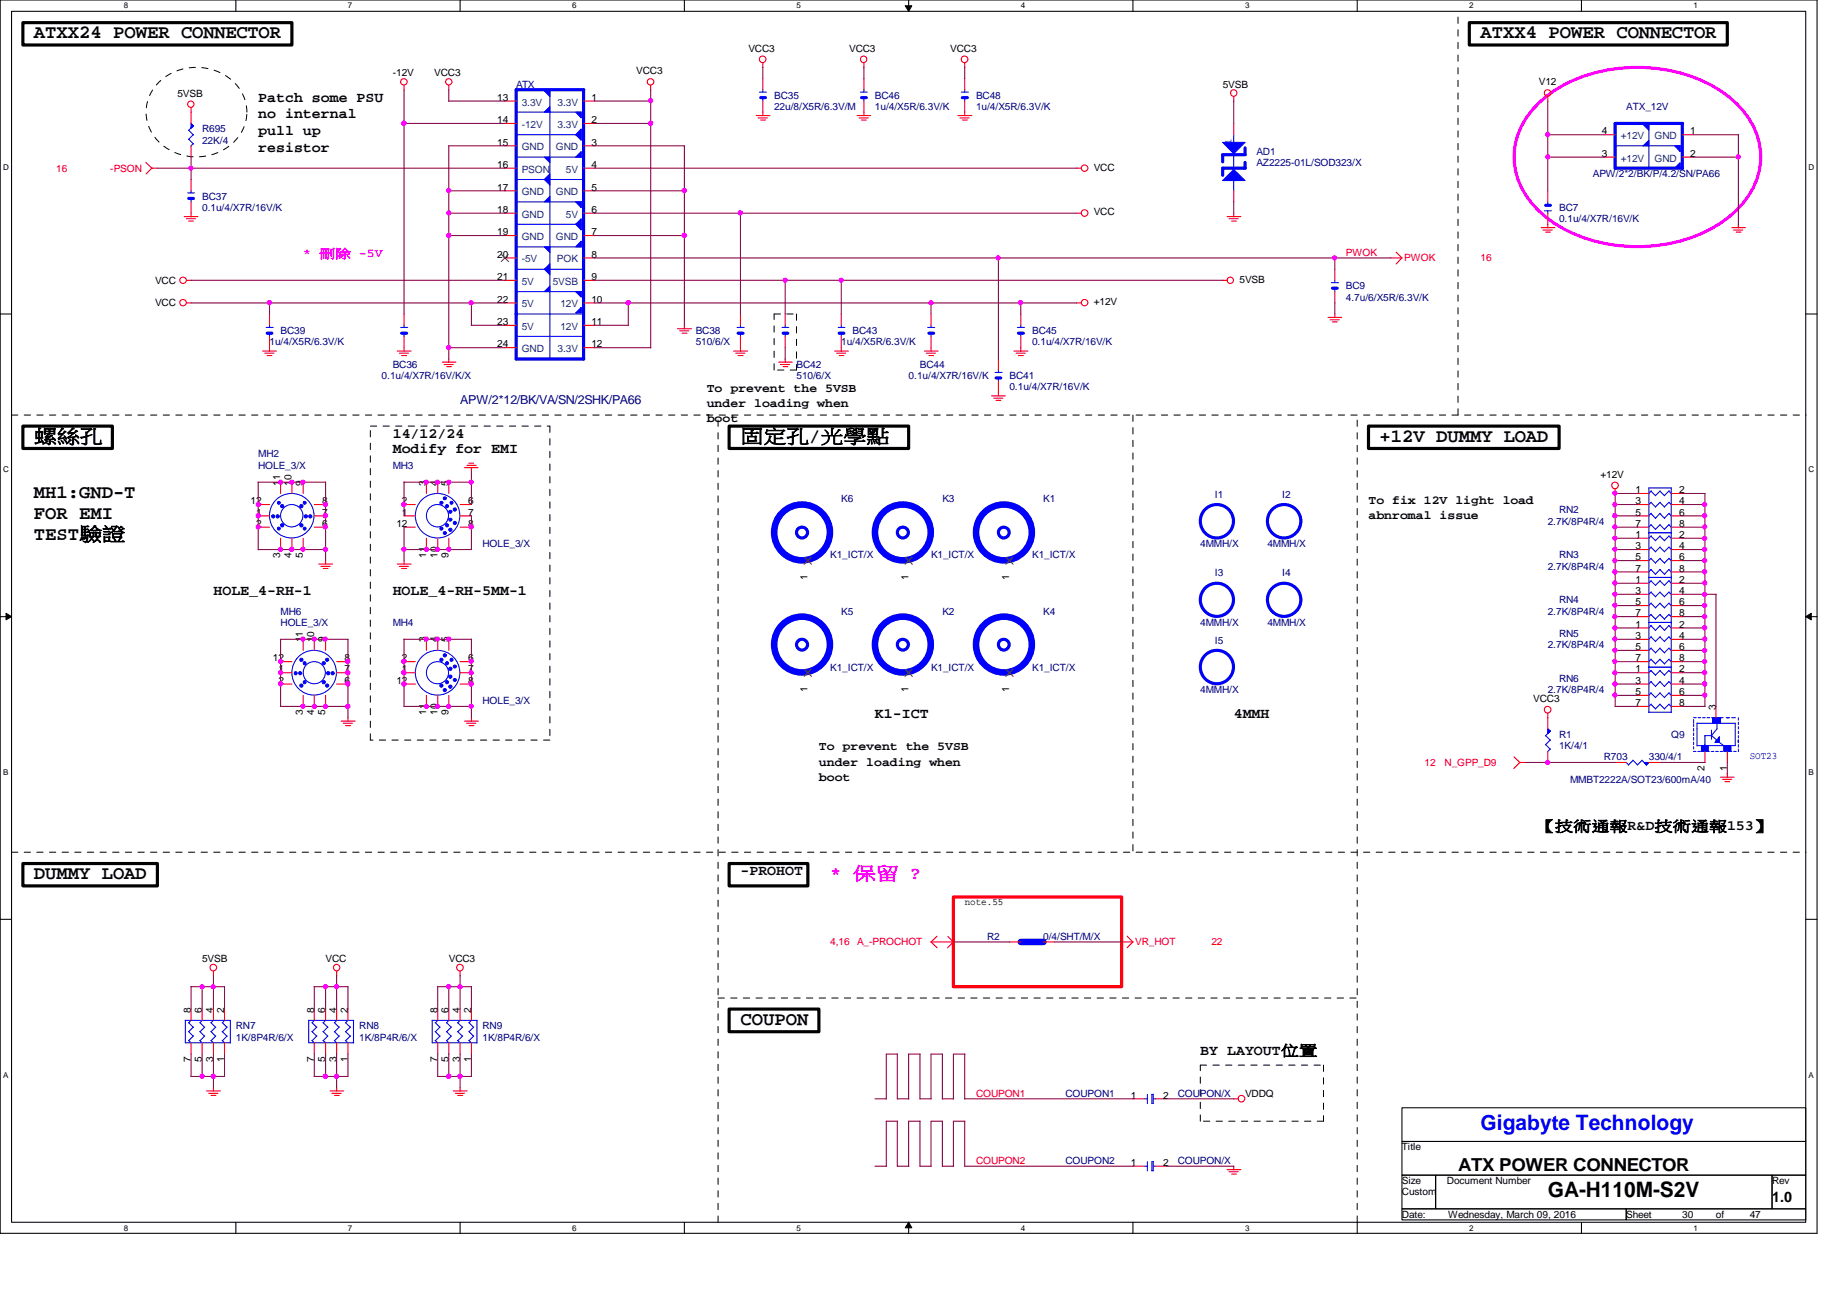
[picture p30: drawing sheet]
<svg xmlns="http://www.w3.org/2000/svg" width="297mm" height="210mm" viewBox="0 0 297 210" stroke-linecap="round" stroke-linejoin="round" font-family="sans-serif">
<defs><g id="words">
<text font-size="3.4" fill="#00f" x="238.1" y="181.7">Gigabyte Technology</text>
<text font-size="3.4" x="248.9" y="192.5">GA-H110M-S2V</text>
<g font-size="3">
<text x="5.4" y="6.2">ATXX24 POWER CONNECTOR</text>
<text x="238.1" y="6.2">ATXX4 POWER CONNECTOR</text>
<text x="5.5" y="71.1">螺螺三</text>
<text x="119.1" y="71.1">一固三/光光光</text>
<text x="221.9" y="71.1">+12V DUMMY LOAD</text>
<text x="5.5" y="83.4">FOR EMI</text>
<text x="5.5" y="80.1">MH1:GND-T</text>
<text x="5.5" y="86.8">TEST驗驗</text>
<text x="5.5" y="141.4">DUMMY LOAD</text>
<text x="119.1" y="164.8">COUPON</text>
</g>
<text font-size="2.9" fill="#f0f" x="133.5" y="141.3">* 保預 ?</text>
<text font-size="2.9" x="234.5" y="188.4">ATX POWER CONNECTOR</text>
<g font-size="2.3">
<text x="41.5" y="16.3">Patch some PSU</text>
<text x="41.5" y="19">no internal</text>
<text x="41.5" y="21.8">pull up</text>
<text x="41.5" y="24.5">resistor</text>
<text x="63.2" y="70.4">14/12/24</text>
<text x="63.2" y="72.9">Modify for EMI</text>
<text x="34.3" y="95.7">HOLE_4-RH-1</text>
<text x="63.2" y="95.7">HOLE_4-RH-5MM-1</text>
<text x="140.7" y="115.5">K1-ICT</text>
<text x="198.4" y="115.5">4MMH</text>
<text x="247.2" y="133.6">【技技技技R&amp;D技技技技153】</text>
<text x="119.1" y="140.8">-PROHOT</text>
<text x="193" y="169.6">BY LAYOUT擺擺</text>
<text x="285" y="193.3">1.0</text>
</g>
<text font-size="2" fill="#f0f" x="48.8" y="41.4">* 刪刪 -5V</text>
<text font-size="2" fill="#000080" x="74" y="64.9">APW/2*12/BK/VA/SN/2SHK/PA66</text>
<g font-size="2">
<text x="113.7" y="63">To prevent the 5VSB</text>
<text x="113.7" y="65.4">under loading when</text>
<text x="113.7" y="67.9">boot</text>
<text x="220.1" y="81">To fix 12V light load</text>
<text x="220.1" y="83.5">abnromal issue</text>
<text x="131.7" y="120.7">To prevent the 5VSB</text>
<text x="131.7" y="123.1">under loading when</text>
<text x="131.7" y="125.6">boot</text>
</g>
<g font-size="1.6">
<text x="102.3" y="11.9">VCC3</text>
<text x="120.4" y="8.3">VCC3</text>
<text x="136.6" y="8.3">VCC3</text>
<text x="152.8" y="8.3">VCC3</text>
<text x="28.5" y="15.5">5VSB</text>
<text x="63.2" y="12.3">-12V</text>
<text x="69.8" y="12.3">VCC3</text>
<text x="80" y="16.2">13</text>
<text x="95.1" y="16.2">1</text>
<text x="196.6" y="14.1">5VSB</text>
<text x="247.5" y="13.7">V12</text>
<text x="80" y="19.8">14</text>
<text x="80" y="23.4">15</text>
<text x="95.1" y="19.8">2</text>
<text x="95.1" y="23.4">3</text>
<text x="257.6" y="21.6">4</text>
<text x="271.8" y="21.6">1</text>
<text x="80" y="27">16</text>
<text x="95.1" y="27">4</text>
<text x="175.9" y="27.4">VCC</text>
<text x="257.6" y="25.2">3</text>
<text x="271.8" y="25.2">2</text>
<text x="80" y="30.6">17</text>
<text x="80" y="34.2">18</text>
<text x="95.1" y="30.6">5</text>
<text x="95.1" y="34.2">6</text>
<text x="175.9" y="34.6">VCC</text>
<text x="80" y="37.8">19</text>
<text x="80" y="41.4">20</text>
<text x="95.1" y="37.8">7</text>
<text x="95.1" y="41.4">8</text>
<text x="24.9" y="45.6">VCC</text>
<text x="80" y="45">21</text>
<text x="95.1" y="45">9</text>
<text x="199.3" y="45.5">5VSB</text>
<text x="24.9" y="49.2">VCC</text>
<text x="80" y="48.7">22</text>
<text x="80" y="52.3">23</text>
<text x="95.1" y="48.7">10</text>
<text x="95.1" y="52.3">11</text>
<text x="175.9" y="49.1">+12V</text>
<text x="80" y="55.9">24</text>
<text x="95.1" y="55.9">12</text>
<text x="45.1" y="77.2" transform="rotate(-90 45.1 77.2)">1</text>
<text x="257.4" y="76.8">+12V</text>
<text x="40.3" y="81.1">12</text>
<text x="41.2" y="82.9">1</text>
<text x="45.1" y="78.1" transform="rotate(-90 45.1 78.1)">1</text>
<text x="46.9" y="78.1" transform="rotate(-90 46.9 78.1)">10</text>
<text x="48.7" y="78.1" transform="rotate(-90 48.7 78.1)">9</text>
<text x="51.8" y="82.9">7</text>
<text x="51.8" y="81.1">8</text>
<text x="64.6" y="82.9">1</text>
<text x="64.6" y="81.1">2</text>
<text x="68.5" y="78.1" transform="rotate(-90 68.5 78.1)">3</text>
<text x="70.4" y="78.1" transform="rotate(-90 70.4 78.1)">4</text>
<text x="72.1" y="78.1" transform="rotate(-90 72.1 78.1)">5</text>
<text x="75.3" y="81.1">6</text>
<text x="75.3" y="82.9">7</text>
<text x="263" y="79.3">1</text>
<text x="263" y="81.1">3</text>
<text x="263" y="82.9">5</text>
<text x="270" y="79.3">2</text>
<text x="270" y="81.1">4</text>
<text x="270" y="82.9">6</text>
<text x="41.2" y="84.8">2</text>
<text x="45.1" y="89.7" transform="rotate(-90 45.1 89.7)">3</text>
<text x="46.9" y="89.7" transform="rotate(-90 46.9 89.7)">4</text>
<text x="48.7" y="89.7" transform="rotate(-90 48.7 89.7)">5</text>
<text x="51.8" y="84.8">6</text>
<text x="63.8" y="84.8">12</text>
<text x="68.5" y="89.7" transform="rotate(-90 68.5 89.7)">11</text>
<text x="70.4" y="89.7" transform="rotate(-90 70.4 89.7)">10</text>
<text x="72.1" y="89.7" transform="rotate(-90 72.1 89.7)">9</text>
<text x="75.3" y="84.8">8</text>
<text x="263" y="84.8">7</text>
<text x="263" y="86.5">1</text>
<text x="263" y="88.3">3</text>
<text x="270" y="84.8">8</text>
<text x="270" y="86.5">2</text>
<text x="270" y="88.3">4</text>
<text x="129.9" y="93.3" transform="rotate(-90 129.9 93.3)">1</text>
<text x="146.1" y="93.3" transform="rotate(-90 146.1 93.3)">1</text>
<text x="162.3" y="93.3" transform="rotate(-90 162.3 93.3)">1</text>
<text x="263" y="90.1">5</text>
<text x="263" y="91.9">7</text>
<text x="263" y="93.8">1</text>
<text x="263" y="95.5">3</text>
<text x="270" y="90.1">6</text>
<text x="270" y="91.9">8</text>
<text x="270" y="93.8">2</text>
<text x="270" y="95.5">4</text>
<text x="263" y="97.4">5</text>
<text x="263" y="99.1">7</text>
<text x="263" y="101">1</text>
<text x="270" y="97.4">6</text>
<text x="270" y="99.1">8</text>
<text x="270" y="101">2</text>
<text x="43.9" y="106.4">12</text>
<text x="48.7" y="103.3" transform="rotate(-90 48.7 103.3)">1</text>
<text x="48.7" y="102.4" transform="rotate(-90 48.7 102.4)">1</text>
<text x="50.5" y="103.3" transform="rotate(-90 50.5 103.3)">10</text>
<text x="52.3" y="103.3" transform="rotate(-90 52.3 103.3)">9</text>
<text x="55.4" y="106.4">8</text>
<text x="64.6" y="106.4">2</text>
<text x="68.5" y="103.3" transform="rotate(-90 68.5 103.3)">3</text>
<text x="70.4" y="103.3" transform="rotate(-90 70.4 103.3)">4</text>
<text x="72.1" y="103.3" transform="rotate(-90 72.1 103.3)">5</text>
<text x="75.3" y="106.4">6</text>
<text x="263" y="102.8">3</text>
<text x="263" y="104.6">5</text>
<text x="263" y="106.4">7</text>
<text x="270" y="102.8">4</text>
<text x="270" y="104.6">6</text>
<text x="270" y="106.4">8</text>
<text x="44.8" y="108.2">1</text>
<text x="44.8" y="110">2</text>
<text x="55.4" y="110">6</text>
<text x="55.4" y="108.2">7</text>
<text x="63.8" y="110">12</text>
<text x="64.6" y="108.2">1</text>
<text x="75.3" y="108.2">7</text>
<text x="75.3" y="110">8</text>
<text x="129.9" y="111.3" transform="rotate(-90 129.9 111.3)">1</text>
<text x="146.1" y="111.3" transform="rotate(-90 146.1 111.3)">1</text>
<text x="162.3" y="111.3" transform="rotate(-90 162.3 111.3)">1</text>
<text x="246.6" y="112.9">VCC3</text>
<text x="263" y="108.2">1</text>
<text x="263" y="110">3</text>
<text x="263" y="111.8">5</text>
<text x="263" y="113.6">7</text>
<text x="270" y="108.2">2</text>
<text x="270" y="110">4</text>
<text x="270" y="111.8">6</text>
<text x="270" y="113.6">8</text>
<text x="48.7" y="115" transform="rotate(-90 48.7 115)">3</text>
<text x="50.5" y="115" transform="rotate(-90 50.5 115)">4</text>
<text x="52.3" y="115" transform="rotate(-90 52.3 115)">5</text>
<text x="68.5" y="115" transform="rotate(-90 68.5 115)">11</text>
<text x="70.4" y="115" transform="rotate(-90 70.4 115)">10</text>
<text x="72.1" y="115" transform="rotate(-90 72.1 115)">9</text>
<text x="275.9" y="114.2" transform="rotate(-90 275.9 114.2)">3</text>
<text x="274.1" y="124" transform="rotate(-90 274.1 124)">2</text>
<text x="277.7" y="124" transform="rotate(-90 277.7 124)">1</text>
<text x="155.1" y="145.5">note.55</text>
<text x="32.5" y="154.7">5VSB</text>
<text x="52.4" y="154.7">VCC</text>
<text x="72.2" y="154.7">VCC3</text>
<text x="30.7" y="162.9" transform="rotate(-90 30.7 162.9)">8</text>
<text x="32.5" y="162.9" transform="rotate(-90 32.5 162.9)">6</text>
<text x="34.3" y="162.9" transform="rotate(-90 34.3 162.9)">4</text>
<text x="36.1" y="162.9" transform="rotate(-90 36.1 162.9)">2</text>
<text x="50.5" y="162.9" transform="rotate(-90 50.5 162.9)">8</text>
<text x="52.3" y="162.9" transform="rotate(-90 52.3 162.9)">6</text>
<text x="54.1" y="162.9" transform="rotate(-90 54.1 162.9)">4</text>
<text x="55.9" y="162.9" transform="rotate(-90 55.9 162.9)">2</text>
<text x="70.4" y="162.9" transform="rotate(-90 70.4 162.9)">8</text>
<text x="72.1" y="162.9" transform="rotate(-90 72.1 162.9)">6</text>
<text x="74" y="162.9" transform="rotate(-90 74 162.9)">4</text>
<text x="75.8" y="162.9" transform="rotate(-90 75.8 162.9)">2</text>
<text x="30.7" y="170.9" transform="rotate(-90 30.7 170.9)">7</text>
<text x="32.5" y="170.9" transform="rotate(-90 32.5 170.9)">5</text>
<text x="34.3" y="170.9" transform="rotate(-90 34.3 170.9)">3</text>
<text x="36.1" y="170.9" transform="rotate(-90 36.1 170.9)">1</text>
<text x="50.5" y="170.9" transform="rotate(-90 50.5 170.9)">7</text>
<text x="52.3" y="170.9" transform="rotate(-90 52.3 170.9)">5</text>
<text x="54.1" y="170.9" transform="rotate(-90 54.1 170.9)">3</text>
<text x="55.9" y="170.9" transform="rotate(-90 55.9 170.9)">1</text>
<text x="70.4" y="170.9" transform="rotate(-90 70.4 170.9)">7</text>
<text x="72.1" y="170.9" transform="rotate(-90 72.1 170.9)">5</text>
<text x="74" y="170.9" transform="rotate(-90 74 170.9)">3</text>
<text x="75.8" y="170.9" transform="rotate(-90 75.8 170.9)">1</text>
<text x="181.9" y="176.7">1</text>
<text x="187.1" y="176.7">2</text>
<text x="200.2" y="176.4">VDDQ</text>
<text x="225.5" y="185">Title</text>
<text x="181.9" y="187.5">1</text>
<text x="187.1" y="187.5">2</text>
<text x="225.5" y="190.5">Size</text>
<text x="232.7" y="190.5">Document Number</text>
<text x="285" y="190.5">Rev</text>
<text x="225.5" y="195.9">Date:</text>
<text x="225.5" y="192.2">Custom</text>
<text x="232.9" y="195.9">Wednesday, March 09, 2016</text>
<text x="261.5" y="195.9">Sheet</text>
<text x="270.6" y="195.9">30</text>
<text x="276" y="195.9">of</text>
<text x="281.4" y="195.9">47</text>
</g>
<g font-size="1.6" fill="#000080">
<text x="83" y="14.1">ATX</text>
<text x="124.5" y="15.9">BC35</text>
<text x="124.5" y="17.7">22u/8/X5R/6.3V/M</text>
<text x="140.7" y="15.9">BC46</text>
<text x="140.7" y="17.7">1u/4/X5R/6.3V/K</text>
<text x="157" y="15.9">BC48</text>
<text x="157" y="17.7">1u/4/X5R/6.3V/K</text>
<text x="261.5" y="17.7">ATX_12V</text>
<text x="32.5" y="23.1">22K/4</text>
<text x="32.5" y="21.3">R695</text>
<text x="202.1" y="24.9">AD1</text>
<text x="202.1" y="26.7">AZ2225-01L/SOD323/X</text>
<text x="256.2" y="28.5">APW/2*2/BK/P/4.2/SN/PA66</text>
<text x="32.5" y="32.1">BC37</text>
<text x="32.5" y="33.9">0.1u/4/X7R/16V/K</text>
<text x="250.7" y="33.9">BC7</text>
<text x="250.7" y="35.7">0.1u/4/X7R/16V/K</text>
<text x="216.4" y="46.5">BC9</text>
<text x="45.1" y="53.8">BC39</text>
<text x="111.9" y="53.8">BC38</text>
<text x="137.1" y="53.8">BC43</text>
<text x="166" y="53.8">BC45</text>
<text x="216.4" y="48.3">4.7u/6/X5R/6.3V/K</text>
<text x="43.3" y="55.5">1u/4/X5R/6.3V/K</text>
<text x="63.2" y="59.2">BC36</text>
<text x="111.9" y="55.5">510/6/X</text>
<text x="128.1" y="59.2">BC42</text>
<text x="135.3" y="55.5">1u/4/X5R/6.3V/K</text>
<text x="148" y="59.2">BC44</text>
<text x="166" y="55.5">0.1u/4/X7R/16V/K</text>
<text x="61.4" y="61">0.1u/4/X7R/16V/K/X</text>
<text x="128.1" y="61">510/6/X</text>
<text x="146.1" y="61">0.1u/4/X7R/16V/K</text>
<text x="162.3" y="61">BC41</text>
<text x="162.3" y="62.8">0.1u/4/X7R/16V/K</text>
<text x="41.5" y="73.6">MH2</text>
<text x="41.5" y="75.4">HOLE_3/X</text>
<text x="63.2" y="75.4">MH3</text>
<text x="135.3" y="80.8">K6</text>
<text x="151.6" y="80.8">K3</text>
<text x="167.8" y="80.8">K1</text>
<text x="195.4" y="80.1">I1</text>
<text x="206.2" y="80.1">I2</text>
<text x="250.7" y="82.6">RN2</text>
<text x="77.6" y="88">HOLE_3/X</text>
<text x="133.5" y="89.8">K1_ICT/X</text>
<text x="149.7" y="89.8">K1_ICT/X</text>
<text x="166" y="89.8">K1_ICT/X</text>
<text x="193" y="88">4MMH/X</text>
<text x="203.8" y="88">4MMH/X</text>
<text x="248.9" y="84.4">2.7K/8P4R/4</text>
<text x="250.7" y="89.8">RN3</text>
<text x="195.4" y="92.7">I3</text>
<text x="206.2" y="92.7">I4</text>
<text x="248.9" y="91.6">2.7K/8P4R/4</text>
<text x="45.1" y="98.8">MH6</text>
<text x="45.1" y="100.6">HOLE_3/X</text>
<text x="63.2" y="100.6">MH4</text>
<text x="135.3" y="98.8">K5</text>
<text x="151.6" y="98.8">K2</text>
<text x="167.8" y="98.8">K4</text>
<text x="193" y="100.6">4MMH/X</text>
<text x="203.8" y="100.6">4MMH/X</text>
<text x="248.9" y="98.8">2.7K/8P4R/4</text>
<text x="250.7" y="97">RN4</text>
<text x="133.5" y="107.9">K1_ICT/X</text>
<text x="149.7" y="107.9">K1_ICT/X</text>
<text x="166" y="107.9">K1_ICT/X</text>
<text x="195.4" y="103.5">I5</text>
<text x="248.9" y="104.3">2.7K/8P4R/4</text>
<text x="250.7" y="102.4">RN5</text>
<text x="77.6" y="113.3">HOLE_3/X</text>
<text x="193" y="111.5">4MMH/X</text>
<text x="248.9" y="111.5">2.7K/8P4R/4</text>
<text x="250.7" y="109.6">RN6</text>
<text x="250.7" y="118.7">R1</text>
<text x="268.8" y="118.7">Q9</text>
<text x="250.7" y="120.5">1K/4/1</text>
<text x="252.5" y="125.9">MMBT2222A/SOT23/600mA/40</text>
<text x="257.9" y="122.3">R703</text>
<text x="265.2" y="122.3">330/4/1</text>
<text x="158.7" y="151.1">R2</text>
<text x="167.8" y="151.1">0/4/SHT/M/X</text>
<text x="37.9" y="167.4">1K/8P4R/6/X</text>
<text x="37.9" y="165.6">RN7</text>
<text x="57.8" y="165.6">RN8</text>
<text x="57.8" y="167.4">1K/8P4R/6/X</text>
<text x="77.6" y="167.4">1K/8P4R/6/X</text>
<text x="77.6" y="165.6">RN9</text>
<text x="171.4" y="176.4">COUPON1</text>
<text x="189.4" y="176.4">COUPON/X</text>
<text x="171.4" y="187.2">COUPON2</text>
<text x="189.4" y="187.2">COUPON/X</text>
</g>
<g font-size="1.6" fill="#004080">
<text x="83.9" y="17">3.3V</text>
<text x="89.7" y="17">3.3V</text>
<text x="83.9" y="20.6">-12V</text>
<text x="89.7" y="20.6">3.3V</text>
<text x="260.6" y="22.4">+12V</text>
<text x="266.1" y="22.4">GND</text>
<text x="83.9" y="24.2">GND</text>
<text x="83.9" y="27.8">PSON</text>
<text x="89.4" y="24.2">GND</text>
<text x="91" y="27.8">5V</text>
<text x="260.6" y="26">+12V</text>
<text x="266.1" y="26">GND</text>
<text x="83.9" y="31.4">GND</text>
<text x="83.9" y="35">GND</text>
<text x="89.4" y="31.4">GND</text>
<text x="91" y="35">5V</text>
<text x="83.9" y="38.6">GND</text>
<text x="89.4" y="38.6">GND</text>
<text x="83.9" y="42.2">-5V</text>
<text x="83.9" y="45.8">5V</text>
<text x="88.9" y="45.8">5VSB</text>
<text x="89.6" y="42.2">POK</text>
<text x="83.9" y="49.4">5V</text>
<text x="83.9" y="53">5V</text>
<text x="90.1" y="49.4">12V</text>
<text x="90.1" y="53">12V</text>
<text x="83.9" y="56.6">GND</text>
<text x="89.7" y="56.6">3.3V</text>
</g>
<g font-size="1.6" fill="#00f">
<text x="198" y="23.1" transform="rotate(-90 198 23.1)">1</text>
<text x="281.4" y="122.1">SOT23</text>
</g>
<g font-size="1.6" fill="#f00">
<text x="9.1" y="27.6">16</text>
<text x="17.7" y="27.6">-PSON</text>
<text x="216.4" y="41.1">PWOK</text>
<text x="225.8" y="42">PWOK</text>
<text x="238.1" y="42">16</text>
<text x="229.1" y="123.2">12</text>
<text x="232.3" y="123.2">N_GPP_D9</text>
<text x="133.5" y="152.1">4,16</text>
<text x="137.8" y="152.1">A_-PROCHOT</text>
<text x="182.6" y="152.1">VR_HOT</text>
<text x="194.8" y="152.1">22</text>
<text x="157" y="176.4">COUPON1</text>
<text x="157" y="187.2">COUPON2</text>
</g>
<g font-size="1.3">
<text x="19.9" y="1.4">8</text>
<text x="56" y="1.4">7</text>
<text x="92" y="1.4">6</text>
<text x="128.1" y="1.4">5</text>
<text x="164.2" y="1.4">4</text>
<text x="200.2" y="1.4">3</text>
<text x="236.3" y="1.4">2</text>
<text x="272.4" y="1.4">1</text>
<text x=".5" y="27.3">D</text>
<text x="290.9" y="27.3">D</text>
<text x=".5" y="76">C</text>
<text x="290.9" y="76">C</text>
<text x=".5" y="124.7">B</text>
<text x="290.9" y="124.7">B</text>
<text x=".5" y="173.4">A</text>
<text x="290.9" y="173.4">A</text>
<text x="19.9" y="198">8</text>
<text x="56" y="198">7</text>
<text x="92" y="198">6</text>
<text x="128.1" y="198">5</text>
<text x="164.2" y="198">4</text>
<text x="200.2" y="198">3</text>
<text x="236.3" y="198">2</text>
<text x="272.4" y="198">1</text>
</g>
</g></defs>
<path d="M0 0h292.2v198.4h-292.2zM1.9 1.8h288.5v194.8h-288.5z" fill="none" stroke="#000" stroke-width=".17"/>
<g fill="#fff">
<path d="M19.9 .2h.7v1.4h-.7z"/>
<path d="M19.9 196.8h.7v1.4h-.7z"/>
</g>
<path d="M37.9 0v1.8M37.9 196.6v1.8" fill="none" stroke="#000" stroke-width=".17"/>
<g fill="#fff">
<path d="M56 .2h.6v1.4h-.6z"/>
<path d="M56 196.8h.6v1.4h-.6z"/>
</g>
<path d="M74 0v1.8M74 196.6v1.8" fill="none" stroke="#000" stroke-width=".17"/>
<g fill="#fff">
<path d="M92 .2h.7v1.4h-.7z"/>
<path d="M92 196.8h.7v1.4h-.7z"/>
</g>
<path d="M110.1 0v1.8M110.1 196.6v1.8" fill="none" stroke="#000" stroke-width=".17"/>
<g fill="#fff">
<path d="M128.1 .2h.7v1.4h-.7z"/>
<path d="M128.1 196.8h.7v1.4h-.7z"/>
</g>
<path d="M146.1 0v1.8M146.1 196.6v1.8" fill="none" stroke="#000" stroke-width=".17"/>
<path d="M145.6 .9h1l-.5 .9zM146.1 196.6l.5 .9h-1z" fill="#000"/>
<path d="M145.6 .9h1l-.5 .9zM146.1 196.6l.5 .9h-1z" fill="none" stroke="#000" stroke-width=".16"/>
<g fill="#fff">
<path d="M164.2 .2h.6v1.4h-.6z"/>
<path d="M164.2 196.8h.6v1.4h-.6z"/>
</g>
<path d="M182.2 0v1.8M182.2 196.6v1.8" fill="none" stroke="#000" stroke-width=".17"/>
<g fill="#fff">
<path d="M200.2 .2h.7v1.4h-.7z"/>
<path d="M200.2 196.8h.7v1.4h-.7z"/>
</g>
<path d="M218.3 0v1.8M218.3 196.6v1.8" fill="none" stroke="#000" stroke-width=".17"/>
<g fill="#fff">
<path d="M236.3 .2h.7v1.4h-.7z"/>
<path d="M236.3 196.8h.7v1.4h-.7z"/>
</g>
<path d="M254.3 0v1.8M254.3 196.6v1.8" fill="none" stroke="#000" stroke-width=".17"/>
<g fill="#fff">
<path d="M272.4 .2h.6v1.4h-.6z"/>
<path d="M272.4 196.8h.6v1.4h-.6z"/>
<path d="M.5 26.2h.9v1.4h-.9z"/>
<path d="M290.9 26.2h.9v1.4h-.9z"/>
<path d="M.5 74.8h.9v1.4h-.9z"/>
<path d="M290.9 74.8h.9v1.4h-.9z"/>
</g>
<path d="M0 50.5h1.9M290.4 50.5h1.8" fill="none" stroke="#000" stroke-width=".17"/>
<g fill="#fff">
<path d="M.5 123.5h.8v1.4h-.8z"/>
<path d="M290.9 123.5h.8v1.4h-.8z"/>
</g>
<path d="M0 99.2h1.9M290.4 99.2h1.8" fill="none" stroke="#000" stroke-width=".17"/>
<path d="M1 98.6l.9 .6-.9 .5zM290.4 99.2l.9-.6v1.1z" fill="#000"/>
<path d="M1 98.6l.9 .6-.9 .5zM290.4 99.2l.9-.6v1.1z" fill="none" stroke="#000" stroke-width=".16"/>
<g fill="#fff">
<path d="M.5 172.2h.8v1.4h-.8z"/>
<path d="M290.9 172.2h.8v1.4h-.8z"/>
</g>
<path d="M0 147.9h1.9M290.4 147.9h1.8M225.5 178.2h64.9v5.4h-64.9zM225.5 183.6h64.9v5.4h-64.9zM225.5 189h5.4v5.4h-5.4zM225.5 194.4h36v1.8h-36zM230.9 189h54.1v5.4h-54.1zM261.5 194.4h28.9v1.8h-28.9zM285 189h5.4v5.4h-5.4z" fill="none" stroke="#000" stroke-width=".17"/>
<g fill="none" stroke="#000" stroke-width=".16" stroke-dasharray="1 1 1 1 1 1 1 1">
<path d="M25.5 13.3a8.7 8.7 0 0 1 13.4 1.7 6.8 6.8 0 0 1-2.9 9.1 8.6 8.6 0 0 1-11.8-3 6.6 6.6 0 0 1 1.3-7.8zM124.5 50.5h3.6M124.5 59.5v-9M128.1 50.5v9M128.1 59.5h-3.6M1.9 66.8h288.5M59.6 68.5h28.8M88.4 68.5v50.5M182.2 66.8v70.3M234.5 66.8v-65M59.6 119v-50.5M88.4 119h-28.8"/>
<path d="M1.9 137.1h288.5M115.5 160.5h102.8M193 171.3h19.8M212.8 171.3v9M115.5 196.6v-129.9M193 180.3v-9M212.8 180.3h-19.8M218.3 196.6v-129.9"/>
</g>
<path d="M3.7 3.6h43.2v3.6h-43.2zM236.3 3.6h41.5v3.6h-41.5zM3.7 68.5h14.4v3.6h-14.4zM117.3 68.5h28.8v3.6h-28.8zM220.1 68.5h30.6v3.6h-30.6zM3.7 138.9h21.6v3.6h-21.6zM117.3 138.9h12.6v3.6h-12.6zM117.3 162.3h14.4v3.6h-14.4z" fill="none" stroke="#000" stroke-width=".51"/>
<path d="M153.3 144.3h27.1v14.4h-27.1z" fill="none" stroke="#f00" stroke-width=".51"/>
<path d="M247.5 16.5a23.3 23.3 0 0 1 17.7-5.6 21.7 21.7 0 0 1 14.9 6.7 11.2 11.2 0 0 1 0 15.3 21.7 21.7 0 0 1-14.9 6.7 24.1 24.1 0 0 1-16.5-4.6 12.3 12.3 0 0 1-5.1-11.2 12.4 12.4 0 0 1 3.9-7.3z" fill="none" stroke="#f0f" stroke-width=".51"/>
<g fill="none" stroke="#f00" stroke-width=".17">
<path d="M30.7 17.3v.8M65 13.7v.8M72.2 13.7v.8M104.6 13.7v.8M121.6 18.6h2.2M121.9 19h1.5M122.3 19.3h.8M122.7 10.1v.8M122.7 18v.6M137.8 18.6h2.2M138.2 19h1.5M138.6 19.3h.7"/>
<path d="M138.9 10.1v.8M138.9 18v.6M154 18.6h2.3M154.4 19h1.5M154.8 19.3h.8M155.1 10.1v.8M155.1 18v.6M198.4 15.5v.8M248.9 15.5v.8M23.4 26.1l1 1M24.4 27.1h.9M24.5 27l-1 1"/>
<path d="M29.6 34.8h2.2M30 35.2h1.5M30.3 35.6h.8M30.7 34.3v.6M173.1 27.1h.8M173.1 34.3h.8M197.4 34.8h2.2M197.7 35.2h1.4M198.1 35.6h.7M198.4 34.3v.6M247.9 36.6h2.2M248.2 37h1.4"/>
<path d="M248.6 37.3h.7M248.9 36.1v.6M278.5 36.6h2.2M278.8 37h1.5M279.2 37.3h.8M279.6 36.1v.6M30 48.7h.8M30 45.1h.8M42.2 56.5h2.2M42.6 56.8h1.5M43 57.2h.7M43.3 55.9v.6"/>
<path d="M63.9 56.5h2.2M64.2 56.8h1.5M64.6 57.2h.8M65 55.9v.6M71.1 58.3h2.2M71.4 58.6h1.5M71.8 59h.8M72.2 57.7v.6M109 52.9h2.2M109.3 53.2h1.5M109.7 53.6h.8M110.1 52.3v.6"/>
<path d="M118 56.5h2.2M118.3 56.8h1.5M118.7 57.2h.8M119.1 55.9v.6M125.2 58.3h2.2M125.5 58.6h1.5M125.9 59h.8M126.3 57.7v.6M134.2 56.5h2.2M134.5 56.8h1.5M135 57.2h.7M135.3 55.9v.6"/>
<path d="M148.7 56.5h2.2M149 56.8h1.4M149.4 57.2h.8M149.7 55.9v.6M163.1 56.5h2.2M163.4 56.8h1.5M163.8 57.2h.8M164.2 55.9v.6M173.1 48.7h.8M196.6 45.1h.8M213.6 51.1h2.2M213.9 51.4h1.5"/>
<path d="M214.3 51.8h.7M214.7 50.5v.6M223.6 41.5h1.9M224.5 40.6l1 .9M225.5 41.5l-1 1M74.7 75.2h2.2M75.1 74.8h1.5M75.4 74.5h.8M75.8 75.2v.6M159.5 63.7h2.2M159.8 64.1h1.5M160.2 64.4h.7"/>
<path d="M160.6 63.1v.6M259.8 78.7v.7M51.3 90.7h2.2M51.6 91.1h1.5M52 91.4h.7M52.4 90.2v.6M63.9 90.7h2.2M64.2 91.1h1.5M64.6 91.4h.8M65 90.2v.6M54.9 116h2.2M55.2 116.3h1.5"/>
<path d="M55.6 116.7h.8M56 115.4v.6M74.7 116h2.2M75.1 116.3h1.4M75.4 116.7h.8M75.8 115.4v.6M248.9 114.7v.8M243.5 121.8l1 .9M244.4 122.6h.9M244.4 122.6l-.9 1M276.7 125h2.2M277 125.3h1.5"/>
<path d="M277.4 125.7h.8M277.8 124.5v.6M34.3 156.2v.8M54.1 156.2v.8M74 156.2v.8M149.7 151.5h3.6l-.9 .9M149.7 151.5l1 .9M150.7 150.6l-1 .9M152.4 150.6l1 1M180.3 151.5h1.9M181.3 150.6l.9 .9M182.2 151.5l-.9 .9"/>
<path d="M30.7 162.3v1.8M30.7 167.7v1.8M32.5 162.3v1.8M32.5 167.7v1.8M33.2 175.5h2.2M33.6 175.9h1.4M33.9 176.2h.8M34.3 162.3v1.8M34.3 167.7v1.8M34.3 175v.5M36.1 162.3v1.8M36.1 167.7v1.8"/>
<path d="M53.1 175.5h2.2M53.4 175.9h1.5M53.8 176.2h.8M54.1 175v.5M72.9 175.5h2.2M73.2 175.9h1.5M73.6 176.2h.8M74 175v.5M182.2 176.7h1.8M185.8 176.7h1.8M198.4 176.7h.7M197.4 188.1h2.2"/>
<path d="M197.7 188.5h1.4M198.1 188.8h.7M198.4 187.6v.6"/>
<circle cx="30.7" cy="16.8" r=".51"/>
<circle cx="65" cy="13.2" r=".52"/>
<circle cx="72.2" cy="13.2" r=".51"/>
<circle cx="104.6" cy="13.2" r=".52"/>
<circle cx="122.7" cy="9.5" r=".54"/>
<circle cx="138.9" cy="9.5" r=".52"/>
<circle cx="155.1" cy="9.5" r=".54"/>
<circle cx="198.4" cy="15" r=".52"/>
<circle cx="248.9" cy="15" r=".54"/>
<circle cx="174.4" cy="34.3" r=".54"/>
<circle cx="174.4" cy="27" r=".52"/>
<circle cx="29.4" cy="45.1" r=".52"/>
<circle cx="29.4" cy="48.7" r=".52"/>
<circle cx="174.4" cy="48.7" r=".52"/>
<circle cx="197.9" cy="45.1" r=".51"/>
<circle cx="259.7" cy="78.1" r=".54"/>
<circle cx="248.9" cy="114.1" r=".54"/>
<circle cx="34.3" cy="155.6" r=".54"/>
<circle cx="54.1" cy="155.6" r=".52"/>
<circle cx="74" cy="155.6" r=".54"/>
<circle cx="199.7" cy="176.7" r=".54"/>
</g>
<g fill="none" stroke="#00f" stroke-width=".17">
<path d="M29.8 164.1v3.6h7.3M29.8 164.1h7.3M30.3 165.9l.8 .8M30.3 164.5l.8 .7M30.3 167.3l.4 .4M30.8 164.1l-.5 .4M31.1 165.2l-.8 .7M31.1 166.6l-.8 .8M32.1 165.9l.8 .8M32.1 164.5l.8 .7M32.1 167.3l.4 .4M32.6 164.1l-.4 .4"/>
<path d="M32.9 165.2l-.7 .7M32.9 166.6l-.7 .8M33.9 165.9l.8 .8M33.9 164.5l.8 .7M33.9 167.3l.4 .4M34.4 164.1l-.5 .4M34.7 165.2l-.8 .7M34.7 166.6l-.8 .8M35.7 167.3l.4 .4M35.7 165.9l.8 .8M35.7 164.5l.8 .7M36.1 164.1l-.3 .4"/>
<path d="M36.5 165.2l-.7 .7M36.5 166.6l-.7 .8M37 164.1v3.7M184 176.7h.6M184.5 176v1.5M185.2 177.5h.3M185.5 176.7h.3M185.5 176v1.5M185.5 176h-.3v1.5"/>
<circle cx="46.9" cy="82.9" r="3.6"/>
<circle cx="46.9" cy="82.9" r="1.8"/>
</g>
<circle cx="195.7" cy="96.5" r="2.67" fill="none" stroke="#00f" stroke-width=".51"/>
<circle cx="43.9" cy="83.1" r=".26" fill="#00f"/>
<circle cx="43.9" cy="83.1" r=".26" fill="none" stroke="#00f" stroke-width=".17"/>
<circle cx="44.7" cy="83.1" r=".26" fill="#00f"/>
<circle cx="44.7" cy="83.1" r=".26" fill="none" stroke="#00f" stroke-width=".17"/>
<circle cx="45.4" cy="81.4" r=".26" fill="#00f"/>
<circle cx="45.4" cy="81.4" r=".26" fill="none" stroke="#00f" stroke-width=".17"/>
<path d="M44.7 80.7h.3v.3h-.3z" fill-rule="evenodd" fill="#00f"/>
<path d="M44.7 80.7h.3v.3h-.3z" fill="none" stroke="#00f" stroke-width=".17"/>
<circle cx="45.4" cy="84.5" r=".26" fill="#00f"/>
<circle cx="45.4" cy="84.5" r=".26" fill="none" stroke="#00f" stroke-width=".17"/>
<path d="M44.7 84.9h.3v.3h-.3z" fill-rule="evenodd" fill="#00f"/>
<path d="M44.7 84.9h.3v.3h-.3z" fill="none" stroke="#00f" stroke-width=".17"/>
<circle cx="49.2" cy="83.1" r=".26" fill="#00f"/>
<circle cx="49.2" cy="83.1" r=".26" fill="none" stroke="#00f" stroke-width=".17"/>
<circle cx="49.9" cy="83.1" r=".26" fill="#00f"/>
<circle cx="49.9" cy="83.1" r=".26" fill="none" stroke="#00f" stroke-width=".17"/>
<circle cx="48.5" cy="81.4" r=".26" fill="#00f"/>
<circle cx="48.5" cy="81.4" r=".26" fill="none" stroke="#00f" stroke-width=".17"/>
<path d="M48.8 80.7h.4v.3h-.4z" fill-rule="evenodd" fill="#00f"/>
<path d="M48.8 80.7h.4v.3h-.4z" fill="none" stroke="#00f" stroke-width=".17"/>
<circle cx="48.5" cy="84.5" r=".26" fill="#00f"/>
<circle cx="48.5" cy="84.5" r=".26" fill="none" stroke="#00f" stroke-width=".17"/>
<path d="M48.8 84.9h.4v.3h-.4z" fill-rule="evenodd" fill="#00f"/>
<g fill="none" stroke="#00f" stroke-width=".17">
<path d="M122.1 14.8h1.2M122.7 14.4v.4M122.7 15.7v.6M48.8 84.9h.4v.3h-.4zM265.1 114.6h3.7M265.5 107.9l.8 .7M265.5 109.6l.8 .8M265.5 111.5l.8 .7M265.5 113.3l.8 .7M265.6 107.8l-.4 .4M265.6 109.6l-.4 .4M265.6 111.4l-.4 .4"/>
<path d="M265.6 113.2l-.4 .4M267 107.9l.7 .7M267 109.6l.7 .8M267 111.5l.7 .7M267 113.3l.7 .7M267 107.8l-.8 .8M267 109.6l-.8 .8M267 111.4l-.8 .8M267 113.2l-.8 .8M268.4 107.9l.4 .3M268.4 109.6l.4 .5M268.4 111.5l.4 .4"/>
<path d="M268.4 113.3l.4 .4M268.4 107.8l-.7 .8M268.4 109.6l-.7 .8M268.4 111.4l-.7 .8M268.4 113.2l-.7 .8M268.8 107.3v7.3M268.8 107.3h-3.6v7.3"/>
</g>
<g fill="none" stroke="#f00" stroke-width=".17">
<path d="M122.7 12.7v1.7M122.7 16.3v1.7M45.1 77.6v1.8M46.9 77.6v1.8M48.8 77.6v1.8M41.5 83h1.8M41.5 84.8h1.8M41.5 81.2h1.8M45.1 86.6v1.8M46.9 86.6v1.8M48.8 86.6v1.8M50.5 83h1.9"/>
<path d="M50.5 84.8h1.9M50.5 81.2h1.9M146.1 90.2h.1M263.4 108.2h1.8M263.4 110h1.8M263.4 111.8h1.8M263.4 113.6h1.8M268.8 108.2h1.7M268.8 110h1.7M268.8 111.8h1.7M268.8 113.6h1.7"/>
</g>
<g fill="none" stroke="#00f" stroke-width=".51">
<path d="M122.3 15.7h.8"/>
<circle cx="145.2" cy="85.7" r=".88"/>
</g>
<circle cx="145.2" cy="85.6" r="4.5" fill="none" stroke="#00f" stroke-width="1.1"/>
<path d="M145.6 89.6l1.1 1.2M146.7 89.6l-1.2 1.2" fill="none" stroke="#804000" stroke-width=".16"/>
<path d="M198.4 27.3l1.8 1.7h-3.6z" fill="#00f"/>
<path d="M198.4 24.8v2.3M198.4 28.8v1.9M198.4 27.3l1.8 1.7h-3.6z" fill="none" stroke="#00f" stroke-width=".17"/>
<path d="M200.2 26.1v1M200.3 27.1h-3.7v1.1" fill="none" stroke="#00f" stroke-width=".51"/>
<path d="M196.6 22.9h3.6l-1.8 1.8z" fill="#00f"/>
<g fill="none" stroke="#00f" stroke-width=".17">
<path d="M196.6 22.9h3.6l-1.8 1.8zM198.4 21.6v1.3"/>
<circle cx="70.3" cy="108.2" r="1.78"/>
<circle cx="70.4" cy="108.2" r="3.6"/>
</g>
<path d="M200.2 23.8v.9M200.3 24.9h-3.7v1.1" fill="none" stroke="#00f" stroke-width=".51"/>
<path d="M198.4 19.9v1.8M198.4 30.7v1.8" fill="none" stroke="#f00" stroke-width=".17"/>
<circle cx="71" cy="110.3" r=".26" fill="#00f"/>
<circle cx="71" cy="110.3" r=".26" fill="none" stroke="#00f" stroke-width=".17"/>
<path d="M71.7 109.5h.2l.2 .1v.3h-.4z" fill-rule="evenodd" fill="#00f"/>
<path d="M71.7 109.5h.2l.2 .1v.3h-.4z" fill="none" stroke="#00f" stroke-width=".17"/>
<circle cx="72.4" cy="108.8" r=".26" fill="#00f"/>
<circle cx="72.4" cy="108.8" r=".26" fill="none" stroke="#00f" stroke-width=".17"/>
<circle cx="72.4" cy="107.6" r=".26" fill="#00f"/>
<circle cx="72.4" cy="107.6" r=".26" fill="none" stroke="#00f" stroke-width=".17"/>
<path d="M71.7 106.5l.2-.1 .2 .1v.4h-.4z" fill-rule="evenodd" fill="#00f"/>
<path d="M71.7 106.5l.2-.1 .2 .1v.4h-.4z" fill="none" stroke="#00f" stroke-width=".17"/>
<circle cx="71" cy="106.1" r=".26" fill="#00f"/>
<circle cx="71" cy="106.1" r=".26" fill="none" stroke="#00f" stroke-width=".17"/>
<circle cx="73.2" cy="107.2" r=".25" fill="#00f"/>
<circle cx="73.2" cy="107.2" r=".25" fill="none" stroke="#00f" stroke-width=".17"/>
<circle cx="72.4" cy="110.4" r=".26" fill="#00f"/>
<circle cx="72.4" cy="110.4" r=".26" fill="none" stroke="#00f" stroke-width=".17"/>
<circle cx="73.2" cy="109.4" r=".25" fill="#00f"/>
<circle cx="73.2" cy="109.4" r=".25" fill="none" stroke="#00f" stroke-width=".17"/>
<path d="M72.4 105.9h.2l.2 .1v.3h-.4z" fill-rule="evenodd" fill="#00f"/>
<path d="M72.4 105.9h.2l.2 .1v.3h-.4z" fill="none" stroke="#00f" stroke-width=".17"/>
<circle cx="71.5" cy="105.4" r=".26" fill="#00f"/>
<circle cx="71.5" cy="105.4" r=".26" fill="none" stroke="#00f" stroke-width=".17"/>
<circle cx="71.5" cy="111" r=".26" fill="#00f"/>
<g fill="none" stroke="#00f" stroke-width=".17">
<path d="M30.7 19.9l.4 .4M154.6 14.8h1.1M155.1 14.4v.4M155.1 15.7v.6M30.3 21l.8 .7M30.3 22.4l.8 .8M31.1 20.2l-.8 .8M31.1 21.7l-.8 .7M31.1 23.1l-.4 .4M248.4 33.9h1.1M248.9 32.5v.6M248.9 33.9v.4"/>
<path d="M42.8 52.7h1.1M43.3 52.3v.4M43.3 53.6v.5M265.5 79l.8 .8M265.6 79l-.4 .4M267 79l.7 .8M267 79l-.8 .7M268.4 79l.4 .4M268.4 79l-.7 .7M268.8 78.5v7.2M268.8 78.5h-3.6v7.2M265.1 85.7h3.7"/>
<path d="M265.5 80.8l.8 .8M265.5 82.6l.8 .8M265.5 84.4l.8 .8M265.6 80.8l-.4 .4M265.6 82.5l-.4 .5M265.6 84.4l-.4 .4M267 80.8l.7 .8M267 82.6l.7 .8M267 84.4l.7 .8M267 80.8l-.8 .7M267 82.5l-.8 .9M267 84.4l-.8 .7"/>
<path d="M268.4 80.8l.4 .4M268.4 82.6l.4 .4M268.4 84.4l.4 .4M268.4 80.8l-.7 .7M268.4 82.5l-.7 .9M268.4 84.4l-.7 .7"/>
<circle cx="71.5" cy="111" r=".26"/>
</g>
<g fill="none" stroke="#f00" stroke-width=".17">
<path d="M155.1 12.7v1.7M155.1 16.3v1.7M248.9 30.7v1.8M248.9 34.3v1.8M43.3 50.5v1.8M43.3 54.1v1.8M263.4 79.4h1.8M268.8 79.4h1.7M162.3 90.2h.1M263.4 81.2h1.8M263.4 83h1.8M263.4 84.8h1.8"/>
<path d="M268.8 81.2h1.7M268.8 83h1.7M268.8 84.8h1.7M65 108.2h1.8M65 106.4h1.8M65 110h1.8M68.6 102.8v1.8M68.6 111.8v1.8M70.4 102.8v1.8M70.4 111.8v1.8M72.2 102.8v1.8M72.2 111.8v1.8"/>
<path d="M74 108.2h1.8M74 106.4h1.8M74 110h1.8M129.9 108.2h.1M162.3 108.2h.1"/>
</g>
<g fill="none" stroke="#00f" stroke-width=".51">
<path d="M154.8 15.7h.8M248.6 33h.7M43 53.6h.7"/>
<circle cx="161.4" cy="85.7" r=".87"/>
<circle cx="129" cy="103.7" r=".88"/>
<circle cx="161.4" cy="103.7" r=".87"/>
</g>
<g fill="none" stroke="#00f" stroke-width="1.1">
<circle cx="161.5" cy="85.6" r="4.5"/>
<circle cx="129" cy="103.7" r="4.5"/>
<circle cx="161.5" cy="103.7" r="4.5"/>
</g>
<path d="M161.8 89.6l1.1 1.2M162.9 89.6l-1.1 1.2M129.4 107.7l1.1 1.1M130.5 107.7l-1.2 1.1M161.8 107.7l1.1 1.1M162.9 107.7l-1.1 1.1" fill="none" stroke="#804000" stroke-width=".16"/>
<path d="M30.7 19.9l.4 .3-.4 .4 .4-.4-.4 .4z" fill-rule="evenodd" fill="#00f"/>
<path d="M30.7 19.9l.4 .3-.4 .4 .4-.4-.4 .4zM30.2 31h1.1M30.7 30.6v.4M30.7 31.9v.6M134.8 52.7h1.1M135.3 52.3v.4M135.3 53.6v.5" fill="none" stroke="#00f" stroke-width=".17"/>
<path d="M30.7 18v1.9M30.7 23.5v1.8M30.7 28.9v1.8M30.7 32.5v1.8M135.3 50.5v1.8M135.3 54.1v1.8" fill="none" stroke="#f00" stroke-width=".17"/>
<path d="M30.3 31.9h.8M135 53.6h.7" fill="none" stroke="#00f" stroke-width=".51"/>
<path d="M276.5 118.5v.9h-.7z" fill="#00f"/>
<g fill="none" stroke="#00f" stroke-width=".17">
<path d="M272.4 115.4h.4M272.4 115.7v.6M272.4 116.5v.4M272.4 117.2v.4M272.4 117.9v.4M272.4 118.6v.4M272.4 119.4v.4M272.9 116.3v3.7M272.9 119.9h6.2M272.9 116.3h6.2M273.1 115.4h.4M273.6 119.9v.7"/>
<path d="M273.8 115.4h.4M274.2 118.3v1.7M274.2 118.3h1.1M274.5 115.4h.5M274.7 119.9v.7h-1.1M275.2 115.4h.5M275.2 117.4v1.5M275.2 118.3l1 .8M276 119h.1M276 115.4h.4M276.1 116.5v.8M276.1 117.2l-.9 1.2"/>
<path d="M276.5 118.5v.9h-.7zM276.5 119.4l.8 .6M276.7 115.4h.4M276.7 115.6v.8M276.7 115.6h-1.3v.8M277.2 119.9v.8M277.6 115.4h.6M278.3 119.9v.7M278.5 115.4h.6M279.1 116.3v.8M279.1 117.2v2.7M279.6 115.4v.4"/>
<path d="M279.6 116.2v.3M279.6 116.9v.4M279.6 117.6v.4M279.6 118.3v.4M279.6 119v.5M279.6 119.8v.4M272.3 120.9h.5M272.4 120.1v.4M273 120.9h.5M273.8 120.9h.4M274.5 120.9h.4M275.2 120.9h.4"/>
<path d="M275.9 120.9h.4M276.6 120.9h.5M277.2 120.6h1.2M277.4 120.9h.4M278.1 120.9h.4M278.8 120.9h.4M279.6 120.5v.4"/>
</g>
<path d="M275.4 115.4h1.3v.9h-1.3z" fill-rule="evenodd" fill="#00f"/>
<path d="M275.4 115.4h1.3v.9h-1.3z" fill="none" stroke="#00f" stroke-width=".17"/>
<path d="M277.2 119.9h1.1v1h-1.1z" fill-rule="evenodd" fill="#00f"/>
<path d="M277.2 119.9h1.1v1h-1.1z" fill="none" stroke="#00f" stroke-width=".17"/>
<path d="M273.6 119.9h1.1v1h-1.1z" fill-rule="evenodd" fill="#00f"/>
<g fill="none" stroke="#00f" stroke-width=".17">
<path d="M273.6 119.9h1.1v1h-1.1z"/>
<circle cx="70.3" cy="82.9" r="1.79"/>
<circle cx="70.4" cy="82.9" r="3.6"/>
</g>
<path d="M276 113.6v1.8M274.2 120.9v1.7M277.8 120.9v1.7" fill="none" stroke="#f00" stroke-width=".17"/>
<circle cx="71" cy="85" r=".25" fill="#00f"/>
<circle cx="71" cy="85" r=".25" fill="none" stroke="#00f" stroke-width=".17"/>
<path d="M71.7 84.3l.2-.1 .2 .2v.3h-.4z" fill-rule="evenodd" fill="#00f"/>
<path d="M71.7 84.3l.2-.1 .2 .2v.3h-.4z" fill="none" stroke="#00f" stroke-width=".17"/>
<circle cx="72.4" cy="83.6" r=".25" fill="#00f"/>
<circle cx="72.4" cy="83.6" r=".25" fill="none" stroke="#00f" stroke-width=".17"/>
<circle cx="72.4" cy="82.3" r=".25" fill="#00f"/>
<circle cx="72.4" cy="82.3" r=".25" fill="none" stroke="#00f" stroke-width=".17"/>
<path d="M71.7 81.2h.2l.2 .1v.3h-.4z" fill-rule="evenodd" fill="#00f"/>
<path d="M71.7 81.2h.2l.2 .1v.3h-.4z" fill="none" stroke="#00f" stroke-width=".17"/>
<circle cx="71" cy="80.9" r=".25" fill="#00f"/>
<circle cx="71" cy="80.9" r=".25" fill="none" stroke="#00f" stroke-width=".17"/>
<circle cx="73.1" cy="82" r=".26" fill="#00f"/>
<circle cx="73.1" cy="82" r=".26" fill="none" stroke="#00f" stroke-width=".17"/>
<circle cx="72.4" cy="85.2" r=".26" fill="#00f"/>
<circle cx="72.4" cy="85.2" r=".26" fill="none" stroke="#00f" stroke-width=".17"/>
<circle cx="73.1" cy="84.1" r=".26" fill="#00f"/>
<circle cx="73.1" cy="84.1" r=".26" fill="none" stroke="#00f" stroke-width=".17"/>
<path d="M72.4 80.7h.4v.3h-.4z" fill-rule="evenodd" fill="#00f"/>
<path d="M72.4 80.7h.4v.3h-.4z" fill="none" stroke="#00f" stroke-width=".17"/>
<circle cx="71.5" cy="80.1" r=".25" fill="#00f"/>
<circle cx="71.5" cy="80.1" r=".25" fill="none" stroke="#00f" stroke-width=".17"/>
<circle cx="71.5" cy="85.7" r=".25" fill="#00f"/>
<g fill="none" stroke="#00f" stroke-width=".17">
<path d="M160 59.9h1.2M160.6 59.5v.4M160.6 60.7v.6"/>
<circle cx="71.5" cy="85.7" r=".25"/>
<circle cx="50.5" cy="108.2" r="3.6"/>
<circle cx="50.5" cy="108.2" r="1.78"/>
</g>
<g fill="none" stroke="#f00" stroke-width=".17">
<path d="M160.6 57.7v1.8M68.6 77.6v1.8M70.4 77.6v1.8M72.2 77.6v1.8M160.6 61.3v1.8M65 83h1.8M65 81.2h1.8M65 84.8h1.8M68.6 86.6v1.8M70.4 86.6v1.8M72.2 86.6v1.8M74 83h1.8"/>
<path d="M74 81.2h1.8M74 84.8h1.8M146.1 108.2h.1"/>
</g>
<g fill="none" stroke="#00f" stroke-width=".51">
<path d="M160.2 60.8h.7"/>
<circle cx="145.2" cy="103.7" r=".88"/>
</g>
<circle cx="145.2" cy="103.7" r="4.5" fill="none" stroke="#00f" stroke-width="1.1"/>
<path d="M145.6 107.7l1.1 1.1M146.7 107.7l-1.2 1.1" fill="none" stroke="#804000" stroke-width=".16"/>
<path d="M47.4 108.1l.1-.1 .3 .1-.1 .4h-.3z" fill-rule="evenodd" fill="#00f"/>
<path d="M47.4 108.1l.1-.1 .3 .1-.1 .4h-.3z" fill="none" stroke="#00f" stroke-width=".17"/>
<path d="M48.1 108.1l.2-.1 .2 .1-.1 .4h-.3z" fill-rule="evenodd" fill="#00f"/>
<path d="M48.1 108.1l.2-.1 .2 .1-.1 .4h-.3z" fill="none" stroke="#00f" stroke-width=".17"/>
<path d="M48.8 106.5l.2-.1 .2 .1v.4h-.4z" fill-rule="evenodd" fill="#00f"/>
<path d="M48.8 106.5l.2-.1 .2 .1v.4h-.4z" fill="none" stroke="#00f" stroke-width=".17"/>
<circle cx="48.5" cy="106.1" r=".26" fill="#00f"/>
<circle cx="48.5" cy="106.1" r=".26" fill="none" stroke="#00f" stroke-width=".17"/>
<path d="M48.8 109.5h.2l.2 .1v.3h-.4z" fill-rule="evenodd" fill="#00f"/>
<path d="M48.8 109.5h.2l.2 .1v.3h-.4z" fill="none" stroke="#00f" stroke-width=".17"/>
<circle cx="48.5" cy="110.3" r=".26" fill="#00f"/>
<circle cx="48.5" cy="110.3" r=".26" fill="none" stroke="#00f" stroke-width=".17"/>
<circle cx="52.8" cy="108.3" r=".26" fill="#00f"/>
<circle cx="52.8" cy="108.3" r=".26" fill="none" stroke="#00f" stroke-width=".17"/>
<circle cx="53.5" cy="108.3" r=".26" fill="#00f"/>
<circle cx="53.5" cy="108.3" r=".26" fill="none" stroke="#00f" stroke-width=".17"/>
<circle cx="52.1" cy="106.7" r=".26" fill="#00f"/>
<circle cx="52.1" cy="106.7" r=".26" fill="none" stroke="#00f" stroke-width=".17"/>
<circle cx="52.6" cy="106.1" r=".26" fill="#00f"/>
<circle cx="52.6" cy="106.1" r=".26" fill="none" stroke="#00f" stroke-width=".17"/>
<circle cx="52.1" cy="109.7" r=".26" fill="#00f"/>
<circle cx="52.1" cy="109.7" r=".26" fill="none" stroke="#00f" stroke-width=".17"/>
<circle cx="52.6" cy="110.3" r=".26" fill="#00f"/>
<g fill="none" stroke="#00f" stroke-width=".17">
<path d="M248.6 118.3l.7 .8M248.6 119.8l.7 .7M248.9 117.2l.4 .4M249.3 117.6l-.8 .8M249.3 119l-.8 .8M249.3 120.5l-.4 .4M184 187.6h.6M184.5 186.9v1.4M185.2 188.3h.3M185.5 187.6h.3M185.5 186.9v1.4M185.5 186.9h-.3v1.4"/>
<circle cx="52.6" cy="110.3" r=".26"/>
</g>
<g fill="none" stroke="#f00" stroke-width=".17">
<path d="M45.1 108.2h1.8M45.1 110h1.8M45.1 106.4h1.8M48.8 102.8v1.8M48.8 111.8v1.8M50.5 102.8v1.8M50.5 111.8v1.8M52.4 102.8v1.8M52.4 111.8v1.8M54.1 108.2h1.9M54.1 110h1.9M54.1 106.4h1.9"/>
<path d="M182.2 187.6h1.8M185.8 187.6h1.8"/>
</g>
<circle cx="195.7" cy="107.3" r="2.68" fill="none" stroke="#00f" stroke-width=".51"/>
<path d="M248.9 117.2l.4 .4-.4 .3 .4-.3-.4 .3z" fill-rule="evenodd" fill="#00f"/>
<g fill="none" stroke="#00f" stroke-width=".17">
<path d="M138.4 14.8h1.1M138.9 14.4v.4M138.9 15.7v.6M125.8 52.7h1.1M126.3 52.3v.4M126.3 53.6v.5M163.6 52.7h1.2M164.2 52.3v.4M164.2 53.6v.5M214.1 45.5h1.2M214.7 45v.5M214.7 46.3v.6"/>
<path d="M265.1 92.9h3.7M265.5 86.2l.8 .8M265.5 88l.8 .8M265.5 89.8l.8 .8M265.5 91.6l.8 .8M265.6 86.2l-.4 .4M265.6 88l-.4 .4M265.6 89.8l-.4 .4M265.6 91.6l-.4 .4M267 86.2l.7 .8M267 88l.7 .8M267 89.8l.7 .8"/>
<path d="M267 91.6l.7 .8M267 86.2l-.8 .8M267 88l-.8 .7M267 89.8l-.8 .8M267 91.6l-.8 .8M268.4 86.2l.4 .4M268.4 88l.4 .4M268.4 89.8l.4 .4M268.4 91.6l.4 .4M268.4 86.2l-.7 .8M268.4 88l-.7 .7M268.4 89.8l-.7 .8"/>
<path d="M268.4 91.6l-.7 .8M268.8 85.7v7.2M268.8 85.7h-3.6v7.2M248.9 117.2l.4 .4-.4 .3 .4-.3-.4 .3zM261.5 122.6l.4 .4M262.6 122.3l.8 .7M262.6 122.3l-.7 .8M264 122.3l.8 .7M264.1 122.3l-.8 .8M265.2 122.6l-.5 .5M49.7 164.1v3.6h7.2M49.7 164.1h7.2"/>
<path d="M50.2 167.3l.3 .4M50.2 165.9l.7 .8M50.2 164.5l.7 .7M50.6 164.1l-.4 .4M51 165.2l-.8 .7M51 166.6l-.8 .8M51.9 167.3l.5 .4M51.9 165.9l.8 .8M51.9 164.5l.8 .7M52.4 164.1l-.4 .4M52.7 165.2l-.7 .7M52.7 166.6l-.7 .8"/>
<path d="M53.8 167.3l.3 .4M53.8 165.9l.7 .8M53.8 164.5l.7 .7M54.2 164.1l-.4 .4M54.6 165.2l-.8 .7M54.6 166.6l-.8 .8M55.5 167.3l.5 .4M55.5 165.9l.8 .8M55.5 164.5l.8 .7M56 164.1l-.4 .4M56.4 165.2l-.8 .7M56.4 166.6l-.8 .8"/>
<path d="M56.9 164.1v3.7M69.5 164.1v3.6h7.2M69.5 164.1h7.2M70 165.9l.7 .8M70 164.5l.7 .7M70 167.3l.4 .4M70.4 164.1l-.4 .4M70.8 165.2l-.8 .7M70.8 166.6l-.8 .8M71.8 167.3l.4 .4M71.8 165.9l.8 .8M71.8 164.5l.8 .7"/>
<path d="M72.2 164.1l-.4 .4M72.6 165.2l-.8 .7M72.6 166.6l-.8 .8M73.6 167.3l.4 .4M73.6 165.9l.8 .8M73.6 164.5l.8 .7M74 164.1l-.4 .4M74.4 165.2l-.8 .7M74.4 166.6l-.8 .8M75.4 165.9l.8 .8M75.4 164.5l.8 .7M75.4 167.3l.4 .4"/>
<path d="M75.9 164.1l-.5 .4M76.2 165.2l-.8 .7M76.2 166.6l-.8 .8M76.7 164.1v3.7"/>
</g>
<g fill="none" stroke="#f00" stroke-width=".17">
<path d="M138.9 12.7v1.7M138.9 16.3v1.7M126.3 50.5v1.8M126.3 54.1v1.8M164.2 50.5v1.8M164.2 54.1v1.8M214.7 43.3v1.8M214.7 46.9v1.8M129.9 90.2h.1M263.4 86.6h1.8M263.4 88.4h1.8M263.4 90.2h1.8"/>
<path d="M263.4 92h1.8M268.8 86.6h1.7M268.8 88.4h1.7M268.8 90.2h1.7M268.8 92h1.7M248.9 115.4v1.8M248.9 120.9v1.7M50.5 162.3v1.8M50.5 167.7v1.8M52.4 162.3v1.8M52.4 167.7v1.8M54.1 162.3v1.8"/>
<path d="M54.1 167.7v1.8M56 162.3v1.8M56 167.7v1.8M70.4 162.3v1.8M70.4 167.7v1.8M72.2 162.3v1.8M72.2 167.7v1.8M74 162.3v1.8M74 167.7v1.8M75.8 162.3v1.8M75.8 167.7v1.8"/>
</g>
<g fill="none" stroke="#00f" stroke-width=".51">
<path d="M138.6 15.7h.7M125.9 53.6h.8M163.8 53.6h.8M214.3 46.4h.7"/>
<circle cx="129" cy="85.7" r=".88"/>
<circle cx="206.5" cy="96.5" r="2.68"/>
</g>
<circle cx="129" cy="85.6" r="4.5" fill="none" stroke="#00f" stroke-width="1.1"/>
<path d="M129.4 89.6l1.1 1.2M130.5 89.6l-1.2 1.2" fill="none" stroke="#804000" stroke-width=".16"/>
<path d="M264.5 122.6h.7l-.4 .4z" fill-rule="evenodd" fill="#00f"/>
<g fill="none" stroke="#00f" stroke-width=".17">
<path d="M259.8 23.5h10.8M64.4 52.7h1.2M65 52.3v.4M65 53.6v.5M149.2 52.7h1.1M149.7 52.3v.4M149.7 53.6v.5M265.5 93.4l.8 .8M265.5 95.2l.8 .8M265.5 97l.8 .8M265.5 98.8l.8 .8M265.6 93.4l-.4 .4"/>
<path d="M265.6 95.2l-.4 .4M265.6 97l-.4 .4M265.6 98.8l-.4 .4M267 93.4l.7 .8M267 95.2l.7 .8M267 97l.7 .8M267 98.8l.7 .8M267 93.4l-.8 .7M267 95.2l-.8 .8M267 97l-.8 .7M267 98.8l-.8 .8M268.4 93.4l.4 .5"/>
<path d="M268.4 95.2l.4 .4M268.4 97l.4 .5M268.4 98.8l.4 .4M268.4 93.4l-.7 .7M268.4 95.2l-.7 .8M268.4 97l-.7 .7M268.4 98.8l-.7 .8M268.8 92.9v14.5M268.8 92.9h-3.6v14.5M265.1 100.1h3.7M265.1 107.3h3.7M265.5 100.6l.8 .8"/>
<path d="M265.5 102.4l.8 .8M265.5 104.3l.8 .7M265.5 106l.8 .8M265.6 100.6l-.4 .4M265.6 102.4l-.4 .4M265.6 104.2l-.4 .4M265.6 106l-.4 .4M267 100.6l.7 .8M267 102.4l.7 .8M267 104.3l.7 .7M267 106l.7 .8M267 100.6l-.8 .8"/>
<path d="M267 102.4l-.8 .8M267 104.2l-.8 .8M267 106l-.8 .8M268.4 100.6l.4 .4M268.4 102.4l.4 .5M268.4 104.3l.4 .3M268.4 106l.4 .5M268.4 100.6l-.7 .8M268.4 102.4l-.7 .8M268.4 104.2l-.7 .8M268.4 106l-.7 .8M264.5 122.6h.7l-.4 .4z"/>
</g>
<g fill="none" stroke="#f00" stroke-width=".17">
<path d="M65 50.5v1.8M65 54.1v1.8M149.7 50.5v1.8M149.7 54.1v1.8M263.4 93.8h1.8M263.4 95.6h1.8M263.4 97.4h1.8M263.4 99.2h1.8M268.8 93.8h1.7M268.8 95.6h1.7M268.8 97.4h1.7M268.8 99.2h1.7"/>
<path d="M263.4 101h1.8M263.4 102.8h1.8M263.4 104.6h1.8M263.4 106.4h1.8M268.8 101h1.7M268.8 102.8h1.7M268.8 104.6h1.7M268.8 106.4h1.7M259.8 122.6h1.7M265.2 122.6h1.8"/>
</g>
<g fill="none" stroke="#00f" stroke-width=".51">
<path d="M259.8 19.9h10.8M64.6 53.6h.8M149.4 53.6h.8"/>
<circle cx="195.7" cy="83.8" r="2.68"/>
</g>
<path d="M264.2 20h1v1z" fill-rule="evenodd" fill="#00f"/>
<path d="M264.2 20h1v1z" fill="none" stroke="#00f" stroke-width=".17"/>
<path d="M269.3 23.5h.9v.9z" fill-rule="evenodd" fill="#00f"/>
<path d="M269.3 23.5h.9v.9z" fill="none" stroke="#00f" stroke-width=".17"/>
<path d="M259.8 27.1h10.8" fill="none" stroke="#00f" stroke-width=".51"/>
<path d="M264.2 23.5l1-.9v.9z" fill-rule="evenodd" fill="#00f"/>
<path d="M265.2 19.9v7.2M259.8 27.1h10.8M264.2 23.5l1-.9v.9z" fill="none" stroke="#00f" stroke-width=".17"/>
<path d="M259.8 19.9v7.2M270.5 19.9v7.2" fill="none" stroke="#00f" stroke-width=".51"/>
<path d="M269.3 27.1l.9-.9v.9z" fill-rule="evenodd" fill="#00f"/>
<path d="M83 18h10.9M88.4 14.4v36.1M269.3 27.1l.9-.9v.9zM118.5 52.7h1.2M119.1 52.3v.4M119.1 53.6v.5" fill="none" stroke="#00f" stroke-width=".17"/>
<path d="M257.9 21.7h1.9M257.9 25.3h1.9M270.5 21.7h1.9M270.5 25.3h1.9M119.1 50.5v1.8M119.1 54.1v1.8M162.3 151.5h1.9M167.8 151.5h1.8" fill="none" stroke="#f00" stroke-width=".17"/>
<path d="M164.2 151.5h3.6" fill="none" stroke="#00f" stroke-width="1.1"/>
<path d="M93.8 14.4v36.1M93.9 14.4h-10.9v36.1M118.7 53.6h.8" fill="none" stroke="#00f" stroke-width=".51"/>
<path d="M87.5 14.6h.9v.9z" fill-rule="evenodd" fill="#00f"/>
<path d="M87.5 14.6h.9v.9z" fill="none" stroke="#00f" stroke-width=".17"/>
<path d="M92.6 18h.9v1z" fill-rule="evenodd" fill="#00f"/>
<path d="M92.6 18h.9v1z" fill="none" stroke="#00f" stroke-width=".17"/>
<path d="M92.6 21.7h.9v.9z" fill-rule="evenodd" fill="#00f"/>
<path d="M92.6 21.7h.9v.9z" fill="none" stroke="#00f" stroke-width=".17"/>
<path d="M83 57.7h10.9" fill="none" stroke="#00f" stroke-width=".51"/>
<path d="M87.5 25.3h.9v.9z" fill-rule="evenodd" fill="#00f"/>
<path d="M87.5 25.3h.9v.9z" fill="none" stroke="#00f" stroke-width=".17"/>
<path d="M87.5 28.9h.9v.9z" fill-rule="evenodd" fill="#00f"/>
<path d="M87.5 28.9h.9v.9z" fill="none" stroke="#00f" stroke-width=".17"/>
<path d="M92.6 32.5h.9v.9z" fill-rule="evenodd" fill="#00f"/>
<path d="M92.6 32.5h.9v.9z" fill="none" stroke="#00f" stroke-width=".17"/>
<path d="M92.6 36.1h.9v.9z" fill-rule="evenodd" fill="#00f"/>
<path d="M92.6 36.1h.9v.9z" fill="none" stroke="#00f" stroke-width=".17"/>
<path d="M87.5 39.7h.9v.9z" fill-rule="evenodd" fill="#00f"/>
<path d="M87.5 39.7h.9v.9z" fill="none" stroke="#00f" stroke-width=".17"/>
<path d="M87.5 43.3h.9v.9z" fill-rule="evenodd" fill="#00f"/>
<path d="M87.5 43.3h.9v.9z" fill="none" stroke="#00f" stroke-width=".17"/>
<path d="M92.6 46.9h.9v.9z" fill-rule="evenodd" fill="#00f"/>
<path d="M92.6 46.9h.9v.9z" fill="none" stroke="#00f" stroke-width=".17"/>
<path d="M92.6 50.3l.9-.9v.9z" fill-rule="evenodd" fill="#00f"/>
<path d="M92.6 50.3l.9-.9v.9z" fill="none" stroke="#00f" stroke-width=".17"/>
<path d="M87.5 46.9l.9-.9v.9z" fill-rule="evenodd" fill="#00f"/>
<path d="M87.5 46.9l.9-.9v.9z" fill="none" stroke="#00f" stroke-width=".17"/>
<path d="M87.5 43.3l.9-.9v.9z" fill-rule="evenodd" fill="#00f"/>
<path d="M87.5 43.3l.9-.9v.9z" fill="none" stroke="#00f" stroke-width=".17"/>
<path d="M93.5 38.8v.9h-.9z" fill-rule="evenodd" fill="#00f"/>
<path d="M93.5 38.8v.9h-.9z" fill="none" stroke="#00f" stroke-width=".17"/>
<path d="M92.6 36.1l.9-.9v.9z" fill-rule="evenodd" fill="#00f"/>
<path d="M92.6 36.1l.9-.9v.9z" fill="none" stroke="#00f" stroke-width=".17"/>
<path d="M88.4 31.6v.9h-.9z" fill-rule="evenodd" fill="#00f"/>
<path d="M88.4 31.6v.9h-.9z" fill="none" stroke="#00f" stroke-width=".17"/>
<path d="M87.5 28.9l.9-.9v.9z" fill-rule="evenodd" fill="#00f"/>
<path d="M87.5 28.9l.9-.9v.9z" fill="none" stroke="#00f" stroke-width=".17"/>
<path d="M92.6 25.3l.9-.9v.9z" fill-rule="evenodd" fill="#00f"/>
<path d="M92.6 25.3l.9-.9v.9z" fill="none" stroke="#00f" stroke-width=".17"/>
<path d="M93.5 20.7v1h-.9z" fill-rule="evenodd" fill="#00f"/>
<path d="M93.5 20.7v1h-.9z" fill="none" stroke="#00f" stroke-width=".17"/>
<path d="M87.5 18l.9-.9v.9z" fill-rule="evenodd" fill="#00f"/>
<path d="M87.5 18l.9-.9v.9zM83 21.7h10.9M83 25.3h10.9M83 28.9h10.9M83 32.5h10.9M83 36.1h10.9M83 39.7h10.9M83 43.3h10.9M83 46.9h10.9M83 50.5h10.9M83 54.1h10.9M88.4 50.5v7.3" fill="none" stroke="#00f" stroke-width=".17"/>
<g fill="none" stroke="#00f" stroke-width=".51">
<path d="M83 50.5v7.2M93.8 50.5v7.2"/>
<circle cx="206.5" cy="83.8" r="2.69"/>
</g>
<g fill="none" stroke="#f00" stroke-width=".17">
<path d="M81.2 16.3h1.8M81.2 19.9h1.8M93.8 16.3h1.8M93.8 19.9h1.8M81.2 23.5h1.8M81.2 27.1h1.8M81.2 30.7h1.8M81.2 34.3h1.8M81.2 37.9h1.8M93.8 23.5h1.8M93.8 27.1h1.8M93.8 30.7h1.8"/>
<path d="M93.8 34.3h1.8M93.8 37.9h1.8M81.2 41.5h1.8M81.2 45.1h1.8M81.2 48.7h1.8M81.2 52.3h1.8M81.2 55.9h1.8M93.8 41.5h1.8M93.8 45.1h1.8M93.8 48.7h1.8M93.8 52.3h1.8M93.8 55.9h1.8"/>
</g>
<path d="M80.6 40.9l1.2 1.2M81.7 40.9l-1.1 1.2" fill="none" stroke="#804000" stroke-width=".16"/>
<g fill="none" stroke="#800040" stroke-width=".17">
<path d="M65 19.9h16.2M65 14.4v36.1M72.1 16.3h9.1M72.2 14.4v1.9M95.6 19.9h9.1M95.6 16.3h9.1M104.6 14.4v41.6M122.7 10.8v1.9M138.9 10.8v1.9M155.1 10.8v1.9M198.4 16.2v3.7M248.9 16.3v14.4"/>
<path d="M25.3 27.1h55.9M30.7 25.3v3.6M72.1 34.3h9.1M72.1 23.5h9.1M72.2 23.5v34.3M72.2 37.9h9M72.2 30.7h9M95.6 34.3h77.6M95.6 37.9h14.5M95.6 27.1h77.6M95.6 23.5h14.5M95.6 30.7h14.5"/>
<path d="M110.1 23.5v28.9M119.1 34.3v16.2M198.4 32.4v1.9M248.9 21.7h9.1M248.9 25.3h9.1M272.4 21.7h7.2M272.4 25.3h7.2M279.6 21.7v14.4M30.7 45.1h50.5M30.7 48.7h50.5M43.3 48.7v1.8M72.1 55.9h9.1"/>
<path d="M75.8 52.3h5.4M75.8 48.7v3.6M95.6 45.1h101.1M95.6 48.7h77.6M95.6 52.3h5.5M95.6 55.9h9.1M95.6 41.5h128.1M101 48.7v3.6M126.3 45v5.5M126.3 55.9v1.9M135.3 45.1v5.4M149.7 48.7v1.8"/>
<path d="M160.6 41.5v16.3M164.2 48.7v1.8M214.7 41.4v1.9M214.7 48.7v1.8M41.5 77.6h10.9M41.5 77.6v10.8M52.4 77.5v12.7M64.9 77.6h10.9M65 77.5v5.5M75.8 75.7v5.5M263.4 79.4h-3.6v34.3M270.5 79.4h3.7"/>
<path d="M274.2 79.4v34.3M41.5 88.4h10.9M65 84.8v5.4M75.8 82.9v5.5h-10.9M259.8 81.2h3.6M259.8 83h3.6M259.8 84.8h3.6M259.8 86.6h3.6M259.8 88.4h3.6M259.8 90.2h3.6M259.8 92h3.6M259.8 93.8h3.6"/>
<path d="M259.8 95.6h3.6M259.8 97.4h3.6M259.8 99.2h3.6M270.5 81.2h3.7M270.5 83h3.7M270.5 84.8h3.7M270.5 86.6h3.7M270.5 88.4h3.7M270.5 90.2h3.7M270.5 92h3.7M270.5 93.8h3.7M270.5 95.6h5.5"/>
<path d="M270.5 97.4h3.7M270.5 99.2h3.7M276 95.6v18.1M45.1 113.6h10.9M56 102.8v12.7M56 102.8h-10.9v10.9M64.9 113.6h10.9M64.9 102.8h10.9M65 102.8v10.8M75.8 102.8v12.6M259.8 106.4h3.6M259.8 108.2h3.6"/>
<path d="M259.8 110h3.6M259.8 111.8h3.6M259.8 113.6h3.6M259.8 101h3.6M259.8 102.8h3.6M259.8 104.6h3.6M270.5 106.4h3.7M270.5 108.2h3.7M270.5 110h3.7M270.5 111.8h3.7M270.5 113.6h3.7M270.5 101h3.7"/>
<path d="M270.5 102.8h3.7M270.5 104.6h3.7M245.3 122.6h14.5M267 122.6h7.2M277.8 122.6v1.9M30.7 158.7h5.4M30.7 158.7v3.6M32.5 158.7v3.6M34.3 156.9v5.4M36.1 158.7v3.6M50.5 158.7h5.5M50.5 158.7v3.6"/>
<path d="M52.4 158.7v3.6M54.1 156.9v5.4M56 158.7v3.6M70.4 158.7h5.4M70.4 158.7v3.6M72.2 158.7v3.6M74 156.9v5.4M75.8 158.7v3.6M153.3 151.5h9.1M169.6 151.5h10.8M30.7 169.5v3.6M32.5 169.5v3.6"/>
<path d="M34.3 169.5v5.5M36.1 169.5v3.6h-5.4M50.5 169.5v3.6M52.4 169.5v3.6M54.1 169.5v5.5M56 169.5v3.6h-5.5M70.4 169.5v3.6M72.2 169.5v3.6M74 169.5v5.5M75.8 169.5v3.6h-5.4M140.7 176.7h1.9M144.3 169.5v7.3"/>
<path d="M144.3 176.7h1.9M144.4 169.5h-1.9v7.3M148 176.7h1.8M148 169.5v7.3M148 169.5h-1.9v7.3M151.5 169.5v7.3M151.5 176.7h1.9M151.6 169.5h-1.9v7.3M155.1 169.5v7.3M155.1 176.7h27.1M155.2 169.5h-1.9v7.3M187.6 176.7h10.9"/>
<path d="M140.7 187.6h1.9M144.3 180.3v7.3M144.3 187.6h1.9M144.4 180.3h-1.9v7.3M148 180.3v7.3M148 187.6h1.8M148 180.3h-1.9v7.3M151.5 180.3v7.3M151.5 187.6h1.9M151.6 180.3h-1.9v7.3M155.1 180.3v7.3M155.1 187.6h27.1"/>
<path d="M155.2 180.3h-1.9v7.3M187.6 187.6h10.9"/>
</g>
<circle cx="104.6" cy="16.2" r=".34" fill="#f0f"/>
<circle cx="104.6" cy="16.2" r=".34" fill="none" stroke="#f0f" stroke-width=".17"/>
<circle cx="135.3" cy="45.1" r=".34" fill="#f0f"/>
<circle cx="135.3" cy="45.1" r=".34" fill="none" stroke="#f0f" stroke-width=".17"/>
<circle cx="75.8" cy="48.7" r=".34" fill="#f0f"/>
<circle cx="75.8" cy="48.7" r=".34" fill="none" stroke="#f0f" stroke-width=".17"/>
<circle cx="101" cy="48.7" r=".36" fill="#f0f"/>
<circle cx="101" cy="48.7" r=".36" fill="none" stroke="#f0f" stroke-width=".17"/>
<circle cx="119.1" cy="34.2" r=".36" fill="#f0f"/>
<circle cx="119.1" cy="34.2" r=".36" fill="none" stroke="#f0f" stroke-width=".17"/>
<circle cx="149.7" cy="48.7" r=".34" fill="#f0f"/>
<circle cx="149.7" cy="48.7" r=".34" fill="none" stroke="#f0f" stroke-width=".17"/>
<circle cx="43.3" cy="48.7" r=".34" fill="#f0f"/>
<circle cx="43.3" cy="48.7" r=".34" fill="none" stroke="#f0f" stroke-width=".17"/>
<circle cx="30.7" cy="27" r=".34" fill="#f0f"/>
<circle cx="30.7" cy="27" r=".34" fill="none" stroke="#f0f" stroke-width=".17"/>
<circle cx="214.6" cy="41.5" r=".34" fill="#f0f"/>
<circle cx="214.6" cy="41.5" r=".34" fill="none" stroke="#f0f" stroke-width=".17"/>
<circle cx="126.3" cy="45.1" r=".34" fill="#f0f"/>
<circle cx="126.3" cy="45.1" r=".34" fill="none" stroke="#f0f" stroke-width=".17"/>
<circle cx="104.6" cy="19.8" r=".35" fill="#f0f"/>
<circle cx="104.6" cy="19.8" r=".35" fill="none" stroke="#f0f" stroke-width=".17"/>
<circle cx="164.1" cy="48.7" r=".36" fill="#f0f"/>
<circle cx="164.1" cy="48.7" r=".36" fill="none" stroke="#f0f" stroke-width=".17"/>
<circle cx="72.2" cy="37.9" r=".35" fill="#f0f"/>
<circle cx="72.2" cy="37.9" r=".35" fill="none" stroke="#f0f" stroke-width=".17"/>
<circle cx="110" cy="37.9" r=".37" fill="#f0f"/>
<circle cx="110" cy="37.9" r=".37" fill="none" stroke="#f0f" stroke-width=".17"/>
<circle cx="279.6" cy="25.2" r=".34" fill="#f0f"/>
<circle cx="279.6" cy="25.2" r=".34" fill="none" stroke="#f0f" stroke-width=".17"/>
<circle cx="160.5" cy="41.5" r=".34" fill="#f0f"/>
<circle cx="160.5" cy="41.5" r=".34" fill="none" stroke="#f0f" stroke-width=".17"/>
<circle cx="72.2" cy="34.2" r=".34" fill="#f0f"/>
<circle cx="72.2" cy="34.2" r=".34" fill="none" stroke="#f0f" stroke-width=".17"/>
<circle cx="72.2" cy="30.6" r=".34" fill="#f0f"/>
<circle cx="72.2" cy="30.6" r=".34" fill="none" stroke="#f0f" stroke-width=".17"/>
<circle cx="72.2" cy="55.9" r=".35" fill="#f0f"/>
<circle cx="72.2" cy="55.9" r=".35" fill="none" stroke="#f0f" stroke-width=".17"/>
<circle cx="110" cy="30.6" r=".36" fill="#f0f"/>
<circle cx="110" cy="30.6" r=".36" fill="none" stroke="#f0f" stroke-width=".17"/>
<circle cx="274.1" cy="106.4" r=".34" fill="#f0f"/>
<circle cx="274.1" cy="106.4" r=".34" fill="none" stroke="#f0f" stroke-width=".17"/>
<circle cx="259.7" cy="79.3" r=".34" fill="#f0f"/>
<circle cx="259.7" cy="79.3" r=".34" fill="none" stroke="#f0f" stroke-width=".17"/>
<circle cx="259.7" cy="81.1" r=".34" fill="#f0f"/>
<circle cx="259.7" cy="81.1" r=".34" fill="none" stroke="#f0f" stroke-width=".17"/>
<circle cx="259.7" cy="82.9" r=".35" fill="#f0f"/>
<circle cx="259.7" cy="82.9" r=".35" fill="none" stroke="#f0f" stroke-width=".17"/>
<circle cx="259.7" cy="84.7" r=".34" fill="#f0f"/>
<circle cx="259.7" cy="84.7" r=".34" fill="none" stroke="#f0f" stroke-width=".17"/>
<circle cx="259.7" cy="86.6" r=".34" fill="#f0f"/>
<circle cx="259.7" cy="86.6" r=".34" fill="none" stroke="#f0f" stroke-width=".17"/>
<circle cx="259.7" cy="88.3" r=".34" fill="#f0f"/>
<circle cx="259.7" cy="88.3" r=".34" fill="none" stroke="#f0f" stroke-width=".17"/>
<circle cx="259.7" cy="90.2" r=".34" fill="#f0f"/>
<circle cx="259.7" cy="90.2" r=".34" fill="none" stroke="#f0f" stroke-width=".17"/>
<circle cx="259.7" cy="92" r=".35" fill="#f0f"/>
<circle cx="259.7" cy="92" r=".35" fill="none" stroke="#f0f" stroke-width=".17"/>
<circle cx="259.7" cy="93.8" r=".34" fill="#f0f"/>
<circle cx="259.7" cy="93.8" r=".34" fill="none" stroke="#f0f" stroke-width=".17"/>
<circle cx="259.7" cy="95.6" r=".34" fill="#f0f"/>
<circle cx="259.7" cy="95.6" r=".34" fill="none" stroke="#f0f" stroke-width=".17"/>
<circle cx="259.7" cy="97.4" r=".34" fill="#f0f"/>
<circle cx="259.7" cy="97.4" r=".34" fill="none" stroke="#f0f" stroke-width=".17"/>
<circle cx="259.7" cy="99.2" r=".34" fill="#f0f"/>
<circle cx="259.7" cy="99.2" r=".34" fill="none" stroke="#f0f" stroke-width=".17"/>
<circle cx="259.7" cy="102.8" r=".34" fill="#f0f"/>
<circle cx="259.7" cy="102.8" r=".34" fill="none" stroke="#f0f" stroke-width=".17"/>
<circle cx="259.7" cy="106.4" r=".34" fill="#f0f"/>
<circle cx="259.7" cy="106.4" r=".34" fill="none" stroke="#f0f" stroke-width=".17"/>
<circle cx="259.7" cy="110" r=".35" fill="#f0f"/>
<circle cx="259.7" cy="110" r=".35" fill="none" stroke="#f0f" stroke-width=".17"/>
<circle cx="274.1" cy="84.7" r=".34" fill="#f0f"/>
<circle cx="274.1" cy="84.7" r=".34" fill="none" stroke="#f0f" stroke-width=".17"/>
<circle cx="274.1" cy="86.6" r=".34" fill="#f0f"/>
<circle cx="274.1" cy="86.6" r=".34" fill="none" stroke="#f0f" stroke-width=".17"/>
<circle cx="274.1" cy="88.3" r=".34" fill="#f0f"/>
<circle cx="274.1" cy="88.3" r=".34" fill="none" stroke="#f0f" stroke-width=".17"/>
<circle cx="274.1" cy="90.2" r=".34" fill="#f0f"/>
<circle cx="274.1" cy="90.2" r=".34" fill="none" stroke="#f0f" stroke-width=".17"/>
<circle cx="274.1" cy="92" r=".35" fill="#f0f"/>
<circle cx="274.1" cy="92" r=".35" fill="none" stroke="#f0f" stroke-width=".17"/>
<circle cx="274.1" cy="93.8" r=".34" fill="#f0f"/>
<circle cx="274.1" cy="93.8" r=".34" fill="none" stroke="#f0f" stroke-width=".17"/>
<circle cx="274.1" cy="99.2" r=".34" fill="#f0f"/>
<circle cx="274.1" cy="99.2" r=".34" fill="none" stroke="#f0f" stroke-width=".17"/>
<circle cx="274.1" cy="102.8" r=".34" fill="#f0f"/>
<circle cx="274.1" cy="102.8" r=".34" fill="none" stroke="#f0f" stroke-width=".17"/>
<circle cx="274.1" cy="101" r=".35" fill="#f0f"/>
<circle cx="274.1" cy="101" r=".35" fill="none" stroke="#f0f" stroke-width=".17"/>
<circle cx="274.1" cy="95.6" r=".34" fill="#f0f"/>
<circle cx="274.1" cy="95.6" r=".34" fill="none" stroke="#f0f" stroke-width=".17"/>
<circle cx="259.7" cy="104.6" r=".34" fill="#f0f"/>
<circle cx="259.7" cy="104.6" r=".34" fill="none" stroke="#f0f" stroke-width=".17"/>
<circle cx="274.1" cy="110" r=".35" fill="#f0f"/>
<circle cx="274.1" cy="110" r=".35" fill="none" stroke="#f0f" stroke-width=".17"/>
<circle cx="274.1" cy="97.4" r=".34" fill="#f0f"/>
<circle cx="274.1" cy="97.4" r=".34" fill="none" stroke="#f0f" stroke-width=".17"/>
<circle cx="259.7" cy="101" r=".35" fill="#f0f"/>
<circle cx="259.7" cy="101" r=".35" fill="none" stroke="#f0f" stroke-width=".17"/>
<circle cx="274.1" cy="104.6" r=".34" fill="#f0f"/>
<circle cx="274.1" cy="104.6" r=".34" fill="none" stroke="#f0f" stroke-width=".17"/>
<circle cx="248.9" cy="122.6" r=".34" fill="#f0f"/>
<circle cx="248.9" cy="122.6" r=".34" fill="none" stroke="#f0f" stroke-width=".17"/>
<circle cx="274.1" cy="108.2" r=".34" fill="#f0f"/>
<circle cx="274.1" cy="108.2" r=".34" fill="none" stroke="#f0f" stroke-width=".17"/>
<circle cx="274.1" cy="81.1" r=".34" fill="#f0f"/>
<circle cx="274.1" cy="81.1" r=".34" fill="none" stroke="#f0f" stroke-width=".17"/>
<circle cx="274.1" cy="111.8" r=".34" fill="#f0f"/>
<circle cx="274.1" cy="111.8" r=".34" fill="none" stroke="#f0f" stroke-width=".17"/>
<circle cx="70.4" cy="77.5" r=".34" fill="#f0f"/>
<circle cx="70.4" cy="77.5" r=".34" fill="none" stroke="#f0f" stroke-width=".17"/>
<circle cx="65" cy="81.1" r=".36" fill="#f0f"/>
<circle cx="65" cy="81.1" r=".36" fill="none" stroke="#f0f" stroke-width=".17"/>
<circle cx="70.4" cy="102.8" r=".34" fill="#f0f"/>
<circle cx="70.4" cy="102.8" r=".34" fill="none" stroke="#f0f" stroke-width=".17"/>
<circle cx="75.8" cy="106.4" r=".34" fill="#f0f"/>
<circle cx="75.8" cy="106.4" r=".34" fill="none" stroke="#f0f" stroke-width=".17"/>
<circle cx="52.3" cy="113.6" r=".34" fill="#f0f"/>
<circle cx="52.3" cy="113.6" r=".34" fill="none" stroke="#f0f" stroke-width=".17"/>
<circle cx="55.9" cy="110" r=".37" fill="#f0f"/>
<circle cx="55.9" cy="110" r=".37" fill="none" stroke="#f0f" stroke-width=".17"/>
<circle cx="72.2" cy="88.3" r=".34" fill="#f0f"/>
<circle cx="72.2" cy="88.3" r=".34" fill="none" stroke="#f0f" stroke-width=".17"/>
<circle cx="75.8" cy="113.6" r=".34" fill="#f0f"/>
<circle cx="75.8" cy="113.6" r=".34" fill="none" stroke="#f0f" stroke-width=".17"/>
<circle cx="68.6" cy="102.8" r=".34" fill="#f0f"/>
<circle cx="68.6" cy="102.8" r=".34" fill="none" stroke="#f0f" stroke-width=".17"/>
<circle cx="75.8" cy="110" r=".35" fill="#f0f"/>
<circle cx="75.8" cy="110" r=".35" fill="none" stroke="#f0f" stroke-width=".17"/>
<circle cx="50.5" cy="113.6" r=".34" fill="#f0f"/>
<circle cx="50.5" cy="113.6" r=".34" fill="none" stroke="#f0f" stroke-width=".17"/>
<circle cx="45.1" cy="108.2" r=".34" fill="#f0f"/>
<circle cx="45.1" cy="108.2" r=".34" fill="none" stroke="#f0f" stroke-width=".17"/>
<circle cx="72.2" cy="102.8" r=".34" fill="#f0f"/>
<circle cx="72.2" cy="102.8" r=".34" fill="none" stroke="#f0f" stroke-width=".17"/>
<circle cx="45.1" cy="106.4" r=".34" fill="#f0f"/>
<circle cx="45.1" cy="106.4" r=".34" fill="none" stroke="#f0f" stroke-width=".17"/>
<circle cx="45.1" cy="110" r=".35" fill="#f0f"/>
<circle cx="45.1" cy="110" r=".35" fill="none" stroke="#f0f" stroke-width=".17"/>
<circle cx="72.2" cy="77.5" r=".34" fill="#f0f"/>
<circle cx="72.2" cy="77.5" r=".34" fill="none" stroke="#f0f" stroke-width=".17"/>
<circle cx="55.9" cy="108.2" r=".36" fill="#f0f"/>
<circle cx="55.9" cy="108.2" r=".36" fill="none" stroke="#f0f" stroke-width=".17"/>
<circle cx="68.6" cy="113.6" r=".34" fill="#f0f"/>
<circle cx="68.6" cy="113.6" r=".34" fill="none" stroke="#f0f" stroke-width=".17"/>
<circle cx="65" cy="106.4" r=".36" fill="#f0f"/>
<circle cx="65" cy="106.4" r=".36" fill="none" stroke="#f0f" stroke-width=".17"/>
<circle cx="55.9" cy="106.4" r=".36" fill="#f0f"/>
<circle cx="55.9" cy="106.4" r=".36" fill="none" stroke="#f0f" stroke-width=".17"/>
<circle cx="75.8" cy="108.2" r=".34" fill="#f0f"/>
<circle cx="75.8" cy="108.2" r=".34" fill="none" stroke="#f0f" stroke-width=".17"/>
<circle cx="70.4" cy="88.3" r=".34" fill="#f0f"/>
<circle cx="70.4" cy="88.3" r=".34" fill="none" stroke="#f0f" stroke-width=".17"/>
<circle cx="64.9" cy="110" r=".37" fill="#f0f"/>
<circle cx="64.9" cy="110" r=".37" fill="none" stroke="#f0f" stroke-width=".17"/>
<circle cx="52.3" cy="102.8" r=".34" fill="#f0f"/>
<circle cx="52.3" cy="102.8" r=".34" fill="none" stroke="#f0f" stroke-width=".17"/>
<circle cx="70.4" cy="113.6" r=".34" fill="#f0f"/>
<circle cx="70.4" cy="113.6" r=".34" fill="none" stroke="#f0f" stroke-width=".17"/>
<circle cx="75.8" cy="84.7" r=".34" fill="#f0f"/>
<circle cx="75.8" cy="84.7" r=".34" fill="none" stroke="#f0f" stroke-width=".17"/>
<circle cx="48.7" cy="102.8" r=".34" fill="#f0f"/>
<circle cx="48.7" cy="102.8" r=".34" fill="none" stroke="#f0f" stroke-width=".17"/>
<circle cx="50.5" cy="102.8" r=".34" fill="#f0f"/>
<circle cx="50.5" cy="102.8" r=".34" fill="none" stroke="#f0f" stroke-width=".17"/>
<circle cx="48.7" cy="113.6" r=".34" fill="#f0f"/>
<circle cx="48.7" cy="113.6" r=".34" fill="none" stroke="#f0f" stroke-width=".17"/>
<circle cx="72.2" cy="113.6" r=".34" fill="#f0f"/>
<circle cx="72.2" cy="113.6" r=".34" fill="none" stroke="#f0f" stroke-width=".17"/>
<circle cx="68.6" cy="77.5" r=".34" fill="#f0f"/>
<circle cx="68.6" cy="77.5" r=".34" fill="none" stroke="#f0f" stroke-width=".17"/>
<circle cx="75.8" cy="77.5" r=".34" fill="#f0f"/>
<circle cx="75.8" cy="77.5" r=".34" fill="none" stroke="#f0f" stroke-width=".17"/>
<circle cx="65" cy="88.3" r=".36" fill="#f0f"/>
<circle cx="65" cy="88.3" r=".36" fill="none" stroke="#f0f" stroke-width=".17"/>
<circle cx="55.9" cy="113.6" r=".36" fill="#f0f"/>
<circle cx="55.9" cy="113.6" r=".36" fill="none" stroke="#f0f" stroke-width=".17"/>
<circle cx="65" cy="108.2" r=".36" fill="#f0f"/>
<circle cx="65" cy="108.2" r=".36" fill="none" stroke="#f0f" stroke-width=".17"/>
<circle cx="68.6" cy="88.3" r=".34" fill="#f0f"/>
<circle cx="68.6" cy="88.3" r=".34" fill="none" stroke="#f0f" stroke-width=".17"/>
<circle cx="259.7" cy="108.2" r=".34" fill="#f0f"/>
<circle cx="259.7" cy="108.2" r=".34" fill="none" stroke="#f0f" stroke-width=".17"/>
<circle cx="259.7" cy="111.8" r=".34" fill="#f0f"/>
<circle cx="259.7" cy="111.8" r=".34" fill="none" stroke="#f0f" stroke-width=".17"/>
<circle cx="274.1" cy="82.9" r=".35" fill="#f0f"/>
<circle cx="274.1" cy="82.9" r=".35" fill="none" stroke="#f0f" stroke-width=".17"/>
<circle cx="74" cy="158.7" r=".36" fill="#f0f"/>
<circle cx="74" cy="158.7" r=".36" fill="none" stroke="#f0f" stroke-width=".17"/>
<circle cx="34.3" cy="173.1" r=".35" fill="#f0f"/>
<circle cx="34.3" cy="173.1" r=".35" fill="none" stroke="#f0f" stroke-width=".17"/>
<circle cx="52.3" cy="158.7" r=".34" fill="#f0f"/>
<circle cx="52.3" cy="158.7" r=".34" fill="none" stroke="#f0f" stroke-width=".17"/>
<circle cx="32.5" cy="158.7" r=".34" fill="#f0f"/>
<circle cx="32.5" cy="158.7" r=".34" fill="none" stroke="#f0f" stroke-width=".17"/>
<circle cx="32.5" cy="173.1" r=".35" fill="#f0f"/>
<circle cx="32.5" cy="173.1" r=".35" fill="none" stroke="#f0f" stroke-width=".17"/>
<circle cx="74" cy="173.1" r=".37" fill="#f0f"/>
<circle cx="74" cy="173.1" r=".37" fill="none" stroke="#f0f" stroke-width=".17"/>
<circle cx="54.1" cy="158.7" r=".34" fill="#f0f"/>
<circle cx="54.1" cy="158.7" r=".34" fill="none" stroke="#f0f" stroke-width=".17"/>
<circle cx="34.3" cy="158.7" r=".34" fill="#f0f"/>
<circle cx="34.3" cy="158.7" r=".34" fill="none" stroke="#f0f" stroke-width=".17"/>
<circle cx="54.1" cy="173.1" r=".35" fill="#f0f"/>
<circle cx="54.1" cy="173.1" r=".35" fill="none" stroke="#f0f" stroke-width=".17"/>
<circle cx="52.3" cy="173.1" r=".35" fill="#f0f"/>
<circle cx="52.3" cy="173.1" r=".35" fill="none" stroke="#f0f" stroke-width=".17"/>
<circle cx="72.2" cy="173.1" r=".35" fill="#f0f"/>
<circle cx="72.2" cy="173.1" r=".35" fill="none" stroke="#f0f" stroke-width=".17"/>
<circle cx="72.2" cy="158.7" r=".34" fill="#f0f"/>
<circle cx="72.2" cy="158.7" r=".34" fill="none" stroke="#f0f" stroke-width=".17"/>
<circle cx="248.9" cy="21.6" r=".34" fill="#f0f"/>
<circle cx="248.9" cy="21.6" r=".34" fill="none" stroke="#f0f" stroke-width=".17"/>
<circle cx="248.9" cy="25.2" r=".34" fill="#f0f"/>
<circle cx="248.9" cy="25.2" r=".34" fill="none" stroke="#f0f" stroke-width=".17"/>
<circle cx="45.1" cy="88.3" r=".34" fill="#f0f"/>
<circle cx="45.1" cy="88.3" r=".34" fill="none" stroke="#f0f" stroke-width=".17"/>
<circle cx="46.9" cy="88.3" r=".36" fill="#f0f"/>
<circle cx="46.9" cy="88.3" r=".36" fill="none" stroke="#f0f" stroke-width=".17"/>
<circle cx="48.7" cy="88.3" r=".34" fill="#f0f"/>
<circle cx="48.7" cy="88.3" r=".34" fill="none" stroke="#f0f" stroke-width=".17"/>
<circle cx="52.3" cy="88.3" r=".34" fill="#f0f"/>
<circle cx="52.3" cy="88.3" r=".34" fill="none" stroke="#f0f" stroke-width=".17"/>
<circle cx="52.3" cy="84.7" r=".34" fill="#f0f"/>
<circle cx="52.3" cy="84.7" r=".34" fill="none" stroke="#f0f" stroke-width=".17"/>
<circle cx="52.3" cy="82.9" r=".35" fill="#f0f"/>
<circle cx="52.3" cy="82.9" r=".35" fill="none" stroke="#f0f" stroke-width=".17"/>
<circle cx="52.3" cy="81.1" r=".34" fill="#f0f"/>
<circle cx="52.3" cy="81.1" r=".34" fill="none" stroke="#f0f" stroke-width=".17"/>
<circle cx="48.7" cy="77.5" r=".34" fill="#f0f"/>
<circle cx="48.7" cy="77.5" r=".34" fill="none" stroke="#f0f" stroke-width=".17"/>
<circle cx="46.9" cy="77.5" r=".36" fill="#f0f"/>
<circle cx="46.9" cy="77.5" r=".36" fill="none" stroke="#f0f" stroke-width=".17"/>
<circle cx="45.1" cy="77.5" r=".34" fill="#f0f"/>
<circle cx="45.1" cy="77.5" r=".34" fill="none" stroke="#f0f" stroke-width=".17"/>
<circle cx="41.5" cy="81.1" r=".34" fill="#f0f"/>
<circle cx="41.5" cy="81.1" r=".34" fill="none" stroke="#f0f" stroke-width=".17"/>
<circle cx="41.5" cy="82.9" r=".35" fill="#f0f"/>
<circle cx="41.5" cy="82.9" r=".35" fill="none" stroke="#f0f" stroke-width=".17"/>
<circle cx="41.5" cy="84.7" r=".34" fill="#f0f"/>
<circle cx="41.5" cy="84.7" r=".34" fill="none" stroke="#f0f" stroke-width=".17"/>
<circle cx="64.9" cy="19.8" r=".37" fill="#f0f"/>
<circle cx="64.9" cy="19.8" r=".37" fill="none" stroke="#f0f" stroke-width=".17"/>
<use href="#words"/>
</svg>
